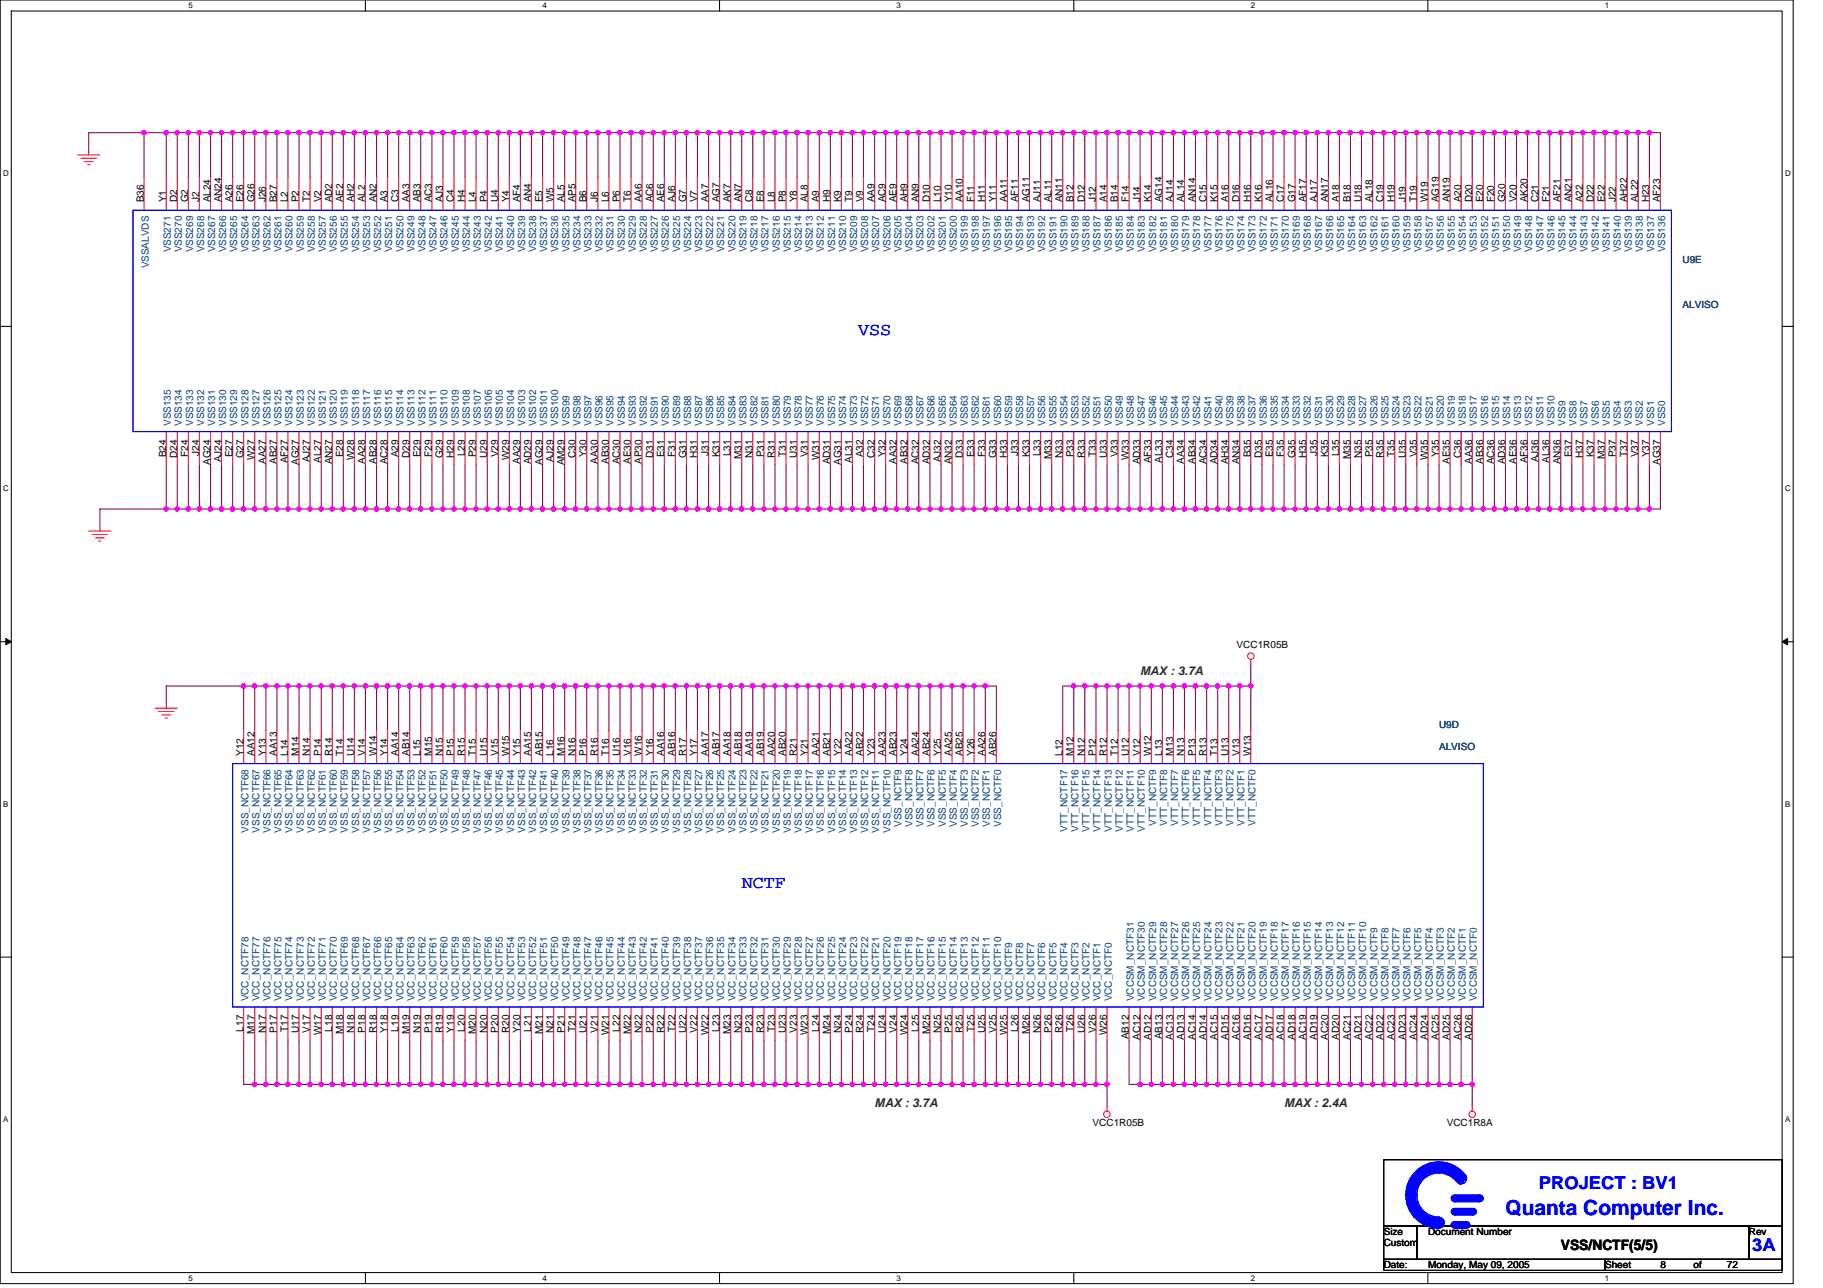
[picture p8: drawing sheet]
<svg xmlns="http://www.w3.org/2000/svg" width="297mm" height="210mm" viewBox="0 0 297 210" stroke-linecap="round" stroke-linejoin="round" font-family="sans-serif">
<defs><g id="words">
<text font-size="3.4" fill="#00f" x="245.3" y="197.9">Quanta Computer Inc.</text>
<g font-size="2.9" fill="#00f">
<text x="139.8" y="54.6">VSS</text>
<text x="120.9" y="144.8">NCTF</text>
<text x="250.7" y="193.8">PROJECT : BV1</text>
<text x="285.5" y="203.9">3A</text>
</g>
<text font-size="2.3" x="254.3" y="203.8">VSS/NCTF(5/5)</text>
<g font-size="2" fill="#008000">
<text x="185.8" y="110">MAX : 3.7A</text>
<text x="142.5" y="180.3">MAX : 3.7A</text>
<text x="209.2" y="180.3">MAX : 2.4A</text>
</g>
<g font-size="1.6">
<text x="23.4" y="33" transform="rotate(-90 23.4 33)">B36</text>
<text x="27.1" y="33" transform="rotate(-90 27.1 33)">Y1</text>
<text x="28.9" y="33" transform="rotate(-90 28.9 33)">D2</text>
<text x="30.7" y="33" transform="rotate(-90 30.7 33)">G2</text>
<text x="32.5" y="33" transform="rotate(-90 32.5 33)">J2</text>
<text x="34.3" y="33" transform="rotate(-90 34.3 33)">AL24</text>
<text x="36.1" y="33" transform="rotate(-90 36.1 33)">AN24</text>
<text x="37.9" y="33" transform="rotate(-90 37.9 33)">A26</text>
<text x="39.7" y="33" transform="rotate(-90 39.7 33)">E26</text>
<text x="41.5" y="33" transform="rotate(-90 41.5 33)">G26</text>
<text x="43.3" y="33" transform="rotate(-90 43.3 33)">J26</text>
<text x="45.1" y="33" transform="rotate(-90 45.1 33)">B27</text>
<text x="46.9" y="33" transform="rotate(-90 46.9 33)">L2</text>
<text x="48.7" y="33" transform="rotate(-90 48.7 33)">P2</text>
<text x="50.5" y="33" transform="rotate(-90 50.5 33)">T2</text>
<text x="52.3" y="33" transform="rotate(-90 52.3 33)">V2</text>
<text x="54.1" y="33" transform="rotate(-90 54.1 33)">AD2</text>
<text x="55.9" y="33" transform="rotate(-90 55.9 33)">AE2</text>
<text x="57.7" y="33" transform="rotate(-90 57.7 33)">AH2</text>
<text x="59.5" y="33" transform="rotate(-90 59.5 33)">AL2</text>
<text x="61.3" y="33" transform="rotate(-90 61.3 33)">AN2</text>
<text x="63.1" y="33" transform="rotate(-90 63.1 33)">A3</text>
<text x="64.9" y="33" transform="rotate(-90 64.9 33)">C3</text>
<text x="66.7" y="33" transform="rotate(-90 66.7 33)">AA3</text>
<text x="68.5" y="33" transform="rotate(-90 68.5 33)">AB3</text>
<text x="70.4" y="33" transform="rotate(-90 70.4 33)">AC3</text>
<text x="72.2" y="33" transform="rotate(-90 72.2 33)">AJ3</text>
<text x="74" y="33" transform="rotate(-90 74 33)">C4</text>
<text x="75.8" y="33" transform="rotate(-90 75.8 33)">H4</text>
<text x="77.6" y="33" transform="rotate(-90 77.6 33)">L4</text>
<text x="79.4" y="33" transform="rotate(-90 79.4 33)">P4</text>
<text x="81.2" y="33" transform="rotate(-90 81.2 33)">U4</text>
<text x="83" y="33" transform="rotate(-90 83 33)">Y4</text>
<text x="84.8" y="33" transform="rotate(-90 84.8 33)">AF4</text>
<text x="86.6" y="33" transform="rotate(-90 86.6 33)">AN4</text>
<text x="88.4" y="33" transform="rotate(-90 88.4 33)">E5</text>
<text x="90.2" y="33" transform="rotate(-90 90.2 33)">W5</text>
<text x="92" y="33" transform="rotate(-90 92 33)">AL5</text>
<text x="93.8" y="33" transform="rotate(-90 93.8 33)">AP5</text>
<text x="95.6" y="33" transform="rotate(-90 95.6 33)">B6</text>
<text x="97.4" y="33" transform="rotate(-90 97.4 33)">J6</text>
<text x="99.2" y="33" transform="rotate(-90 99.2 33)">L6</text>
<text x="101" y="33" transform="rotate(-90 101 33)">P6</text>
<text x="102.8" y="33" transform="rotate(-90 102.8 33)">T6</text>
<text x="104.6" y="33" transform="rotate(-90 104.6 33)">AA6</text>
<text x="106.4" y="33" transform="rotate(-90 106.4 33)">AC6</text>
<text x="108.2" y="33" transform="rotate(-90 108.2 33)">AE6</text>
<text x="110" y="33" transform="rotate(-90 110 33)">AJ6</text>
<text x="111.8" y="33" transform="rotate(-90 111.8 33)">G7</text>
<text x="113.6" y="33" transform="rotate(-90 113.6 33)">V7</text>
<text x="115.4" y="33" transform="rotate(-90 115.4 33)">AA7</text>
<text x="117.2" y="33" transform="rotate(-90 117.2 33)">AG7</text>
<text x="119" y="33" transform="rotate(-90 119 33)">AK7</text>
<text x="120.8" y="33" transform="rotate(-90 120.8 33)">AN7</text>
<text x="122.6" y="33" transform="rotate(-90 122.6 33)">C8</text>
<text x="124.5" y="33" transform="rotate(-90 124.5 33)">E8</text>
<text x="126.3" y="33" transform="rotate(-90 126.3 33)">L8</text>
<text x="128.1" y="33" transform="rotate(-90 128.1 33)">P8</text>
<text x="129.9" y="33" transform="rotate(-90 129.9 33)">Y8</text>
<text x="131.7" y="33" transform="rotate(-90 131.7 33)">AL8</text>
<text x="133.5" y="33" transform="rotate(-90 133.5 33)">A9</text>
<text x="135.3" y="33" transform="rotate(-90 135.3 33)">H9</text>
<text x="137.1" y="33" transform="rotate(-90 137.1 33)">K9</text>
<text x="138.9" y="33" transform="rotate(-90 138.9 33)">T9</text>
<text x="140.7" y="33" transform="rotate(-90 140.7 33)">V9</text>
<text x="142.5" y="33" transform="rotate(-90 142.5 33)">AA9</text>
<text x="144.3" y="33" transform="rotate(-90 144.3 33)">AC9</text>
<text x="146.1" y="33" transform="rotate(-90 146.1 33)">AE9</text>
<text x="147.9" y="33" transform="rotate(-90 147.9 33)">AH9</text>
<text x="149.7" y="33" transform="rotate(-90 149.7 33)">AN9</text>
<text x="151.5" y="33" transform="rotate(-90 151.5 33)">D10</text>
<text x="153.3" y="33" transform="rotate(-90 153.3 33)">L10</text>
<text x="155.1" y="33" transform="rotate(-90 155.1 33)">Y10</text>
<text x="156.9" y="33" transform="rotate(-90 156.9 33)">AA10</text>
<text x="158.7" y="33" transform="rotate(-90 158.7 33)">F11</text>
<text x="160.5" y="33" transform="rotate(-90 160.5 33)">H11</text>
<text x="162.3" y="33" transform="rotate(-90 162.3 33)">Y11</text>
<text x="164.1" y="33" transform="rotate(-90 164.1 33)">AA11</text>
<text x="165.9" y="33" transform="rotate(-90 165.9 33)">AF11</text>
<text x="167.7" y="33" transform="rotate(-90 167.7 33)">AG11</text>
<text x="169.5" y="33" transform="rotate(-90 169.5 33)">AJ11</text>
<text x="171.3" y="33" transform="rotate(-90 171.3 33)">AL11</text>
<text x="173.1" y="33" transform="rotate(-90 173.1 33)">AN11</text>
<text x="174.9" y="33" transform="rotate(-90 174.9 33)">B12</text>
<text x="176.7" y="33" transform="rotate(-90 176.7 33)">D12</text>
<text x="178.6" y="33" transform="rotate(-90 178.6 33)">J12</text>
<text x="180.4" y="33" transform="rotate(-90 180.4 33)">A14</text>
<text x="182.2" y="33" transform="rotate(-90 182.2 33)">B14</text>
<text x="184" y="33" transform="rotate(-90 184 33)">F14</text>
<text x="185.8" y="33" transform="rotate(-90 185.8 33)">J14</text>
<text x="187.6" y="33" transform="rotate(-90 187.6 33)">K14</text>
<text x="189.4" y="33" transform="rotate(-90 189.4 33)">AG14</text>
<text x="191.2" y="33" transform="rotate(-90 191.2 33)">AJ14</text>
<text x="193" y="33" transform="rotate(-90 193 33)">AL14</text>
<text x="194.8" y="33" transform="rotate(-90 194.8 33)">AN14</text>
<text x="196.6" y="33" transform="rotate(-90 196.6 33)">C15</text>
<text x="198.4" y="33" transform="rotate(-90 198.4 33)">K15</text>
<text x="200.2" y="33" transform="rotate(-90 200.2 33)">A16</text>
<text x="202" y="33" transform="rotate(-90 202 33)">D16</text>
<text x="203.8" y="33" transform="rotate(-90 203.8 33)">H16</text>
<text x="205.6" y="33" transform="rotate(-90 205.6 33)">K16</text>
<text x="207.4" y="33" transform="rotate(-90 207.4 33)">AL16</text>
<text x="209.2" y="33" transform="rotate(-90 209.2 33)">C17</text>
<text x="211" y="33" transform="rotate(-90 211 33)">G17</text>
<text x="212.8" y="33" transform="rotate(-90 212.8 33)">AF17</text>
<text x="214.6" y="33" transform="rotate(-90 214.6 33)">AJ17</text>
<text x="216.4" y="33" transform="rotate(-90 216.4 33)">AN17</text>
<text x="218.2" y="33" transform="rotate(-90 218.2 33)">A18</text>
<text x="220" y="33" transform="rotate(-90 220 33)">B18</text>
<text x="221.8" y="33" transform="rotate(-90 221.8 33)">U18</text>
<text x="223.6" y="33" transform="rotate(-90 223.6 33)">AL18</text>
<text x="225.4" y="33" transform="rotate(-90 225.4 33)">C19</text>
<text x="227.2" y="33" transform="rotate(-90 227.2 33)">H19</text>
<text x="229" y="33" transform="rotate(-90 229 33)">J19</text>
<text x="230.8" y="33" transform="rotate(-90 230.8 33)">T19</text>
<text x="232.7" y="33" transform="rotate(-90 232.7 33)">W19</text>
<text x="234.5" y="33" transform="rotate(-90 234.5 33)">AG19</text>
<text x="236.3" y="33" transform="rotate(-90 236.3 33)">AN19</text>
<text x="238.1" y="33" transform="rotate(-90 238.1 33)">A20</text>
<text x="239.9" y="33" transform="rotate(-90 239.9 33)">D20</text>
<text x="241.7" y="33" transform="rotate(-90 241.7 33)">E20</text>
<text x="243.5" y="33" transform="rotate(-90 243.5 33)">F20</text>
<text x="245.3" y="33" transform="rotate(-90 245.3 33)">G20</text>
<text x="247.1" y="33" transform="rotate(-90 247.1 33)">V20</text>
<text x="248.9" y="33" transform="rotate(-90 248.9 33)">AK20</text>
<text x="250.7" y="33" transform="rotate(-90 250.7 33)">C21</text>
<text x="252.5" y="33" transform="rotate(-90 252.5 33)">F21</text>
<text x="254.3" y="33" transform="rotate(-90 254.3 33)">AF21</text>
<text x="256.1" y="33" transform="rotate(-90 256.1 33)">AN21</text>
<text x="257.9" y="33" transform="rotate(-90 257.9 33)">A22</text>
<text x="259.7" y="33" transform="rotate(-90 259.7 33)">D22</text>
<text x="261.5" y="33" transform="rotate(-90 261.5 33)">E22</text>
<text x="263.3" y="33" transform="rotate(-90 263.3 33)">J22</text>
<text x="265.1" y="33" transform="rotate(-90 265.1 33)">AH22</text>
<text x="266.9" y="33" transform="rotate(-90 266.9 33)">AL22</text>
<text x="268.7" y="33" transform="rotate(-90 268.7 33)">H23</text>
<text x="270.5" y="33" transform="rotate(-90 270.5 33)">AF23</text>
<text x="27.1" y="74.5" transform="rotate(-90 27.1 74.5)">B24</text>
<text x="28.9" y="74.6" transform="rotate(-90 28.9 74.6)">D24</text>
<text x="30.7" y="74.4" transform="rotate(-90 30.7 74.4)">F24</text>
<text x="32.5" y="74.3" transform="rotate(-90 32.5 74.3)">J24</text>
<text x="34.3" y="75.8" transform="rotate(-90 34.3 75.8)">AG24</text>
<text x="36.1" y="75.3" transform="rotate(-90 36.1 75.3)">AJ24</text>
<text x="37.9" y="74.5" transform="rotate(-90 37.9 74.5)">E27</text>
<text x="39.7" y="74.7" transform="rotate(-90 39.7 74.7)">G27</text>
<text x="41.5" y="75" transform="rotate(-90 41.5 75)">W27</text>
<text x="43.3" y="75.6" transform="rotate(-90 43.3 75.6)">AA27</text>
<text x="45.1" y="75.6" transform="rotate(-90 45.1 75.6)">AB27</text>
<text x="46.9" y="75.5" transform="rotate(-90 46.9 75.5)">AF27</text>
<text x="48.7" y="75.8" transform="rotate(-90 48.7 75.8)">AG27</text>
<text x="50.5" y="75.3" transform="rotate(-90 50.5 75.3)">AJ27</text>
<text x="52.3" y="75.4" transform="rotate(-90 52.3 75.4)">AL27</text>
<text x="54.1" y="75.7" transform="rotate(-90 54.1 75.7)">AN27</text>
<text x="55.9" y="74.5" transform="rotate(-90 55.9 74.5)">E28</text>
<text x="57.7" y="75" transform="rotate(-90 57.7 75)">W28</text>
<text x="59.5" y="75.6" transform="rotate(-90 59.5 75.6)">AA28</text>
<text x="61.3" y="75.6" transform="rotate(-90 61.3 75.6)">AB28</text>
<text x="63.1" y="75.7" transform="rotate(-90 63.1 75.7)">AC28</text>
<text x="64.9" y="74.5" transform="rotate(-90 64.9 74.5)">A29</text>
<text x="66.7" y="74.6" transform="rotate(-90 66.7 74.6)">D29</text>
<text x="68.5" y="74.5" transform="rotate(-90 68.5 74.5)">E29</text>
<text x="70.4" y="74.4" transform="rotate(-90 70.4 74.4)">F29</text>
<text x="72.2" y="74.7" transform="rotate(-90 72.2 74.7)">G29</text>
<text x="74" y="74.6" transform="rotate(-90 74 74.6)">H29</text>
<text x="75.8" y="74.3" transform="rotate(-90 75.8 74.3)">L29</text>
<text x="77.6" y="74.5" transform="rotate(-90 77.6 74.5)">P29</text>
<text x="79.4" y="74.6" transform="rotate(-90 79.4 74.6)">U29</text>
<text x="81.2" y="74.5" transform="rotate(-90 81.2 74.5)">V29</text>
<text x="83" y="75" transform="rotate(-90 83 75)">W29</text>
<text x="84.8" y="75.6" transform="rotate(-90 84.8 75.6)">AA29</text>
<text x="86.6" y="75.7" transform="rotate(-90 86.6 75.7)">AD29</text>
<text x="88.4" y="75.8" transform="rotate(-90 88.4 75.8)">AG29</text>
<text x="90.2" y="75.3" transform="rotate(-90 90.2 75.3)">AJ29</text>
<text x="92" y="75.9" transform="rotate(-90 92 75.9)">AM29</text>
<text x="93.8" y="74.6" transform="rotate(-90 93.8 74.6)">C30</text>
<text x="95.6" y="74.5" transform="rotate(-90 95.6 74.5)">Y30</text>
<text x="97.4" y="75.6" transform="rotate(-90 97.4 75.6)">AA30</text>
<text x="99.2" y="75.6" transform="rotate(-90 99.2 75.6)">AB30</text>
<text x="101" y="75.7" transform="rotate(-90 101 75.7)">AC30</text>
<text x="102.8" y="75.6" transform="rotate(-90 102.8 75.6)">AE30</text>
<text x="104.6" y="75.6" transform="rotate(-90 104.6 75.6)">AP30</text>
<text x="106.4" y="74.6" transform="rotate(-90 106.4 74.6)">D31</text>
<text x="108.2" y="74.5" transform="rotate(-90 108.2 74.5)">E31</text>
<text x="110" y="74.4" transform="rotate(-90 110 74.4)">F31</text>
<text x="111.8" y="74.7" transform="rotate(-90 111.8 74.7)">G31</text>
<text x="113.6" y="74.6" transform="rotate(-90 113.6 74.6)">H31</text>
<text x="115.4" y="74.3" transform="rotate(-90 115.4 74.3)">J31</text>
<text x="117.2" y="74.5" transform="rotate(-90 117.2 74.5)">K31</text>
<text x="119" y="74.3" transform="rotate(-90 119 74.3)">L31</text>
<text x="120.8" y="74.8" transform="rotate(-90 120.8 74.8)">M31</text>
<text x="122.6" y="74.6" transform="rotate(-90 122.6 74.6)">N31</text>
<text x="124.5" y="74.5" transform="rotate(-90 124.5 74.5)">P31</text>
<text x="126.3" y="74.6" transform="rotate(-90 126.3 74.6)">R31</text>
<text x="128.1" y="74.4" transform="rotate(-90 128.1 74.4)">T31</text>
<text x="129.9" y="74.6" transform="rotate(-90 129.9 74.6)">U31</text>
<text x="131.7" y="74.5" transform="rotate(-90 131.7 74.5)">V31</text>
<text x="133.5" y="75" transform="rotate(-90 133.5 75)">W31</text>
<text x="135.3" y="75.7" transform="rotate(-90 135.3 75.7)">AD31</text>
<text x="137.1" y="75.8" transform="rotate(-90 137.1 75.8)">AG31</text>
<text x="138.9" y="75.4" transform="rotate(-90 138.9 75.4)">AL31</text>
<text x="140.7" y="74.5" transform="rotate(-90 140.7 74.5)">A32</text>
<text x="142.5" y="74.6" transform="rotate(-90 142.5 74.6)">C32</text>
<text x="144.3" y="74.5" transform="rotate(-90 144.3 74.5)">Y32</text>
<text x="146.1" y="75.6" transform="rotate(-90 146.1 75.6)">AA32</text>
<text x="147.9" y="75.6" transform="rotate(-90 147.9 75.6)">AB32</text>
<text x="149.7" y="75.7" transform="rotate(-90 149.7 75.7)">AC32</text>
<text x="151.5" y="75.7" transform="rotate(-90 151.5 75.7)">AD32</text>
<text x="153.3" y="75.3" transform="rotate(-90 153.3 75.3)">AJ32</text>
<text x="155.1" y="75.7" transform="rotate(-90 155.1 75.7)">AN32</text>
<text x="156.9" y="74.6" transform="rotate(-90 156.9 74.6)">D33</text>
<text x="158.7" y="74.5" transform="rotate(-90 158.7 74.5)">E33</text>
<text x="160.5" y="74.4" transform="rotate(-90 160.5 74.4)">F33</text>
<text x="162.3" y="74.7" transform="rotate(-90 162.3 74.7)">G33</text>
<text x="164.1" y="74.6" transform="rotate(-90 164.1 74.6)">H33</text>
<text x="165.9" y="74.3" transform="rotate(-90 165.9 74.3)">J33</text>
<text x="167.7" y="74.5" transform="rotate(-90 167.7 74.5)">K33</text>
<text x="169.5" y="74.3" transform="rotate(-90 169.5 74.3)">L33</text>
<text x="171.3" y="74.8" transform="rotate(-90 171.3 74.8)">M33</text>
<text x="173.1" y="74.6" transform="rotate(-90 173.1 74.6)">N33</text>
<text x="174.9" y="74.5" transform="rotate(-90 174.9 74.5)">P33</text>
<text x="176.7" y="74.6" transform="rotate(-90 176.7 74.6)">R33</text>
<text x="178.6" y="74.4" transform="rotate(-90 178.6 74.4)">T33</text>
<text x="180.4" y="74.6" transform="rotate(-90 180.4 74.6)">U33</text>
<text x="182.2" y="74.5" transform="rotate(-90 182.2 74.5)">V33</text>
<text x="184" y="75" transform="rotate(-90 184 75)">W33</text>
<text x="185.8" y="75.7" transform="rotate(-90 185.8 75.7)">AD33</text>
<text x="187.6" y="75.5" transform="rotate(-90 187.6 75.5)">AF33</text>
<text x="189.4" y="75.4" transform="rotate(-90 189.4 75.4)">AL33</text>
<text x="191.2" y="74.6" transform="rotate(-90 191.2 74.6)">C34</text>
<text x="193" y="75.6" transform="rotate(-90 193 75.6)">AA34</text>
<text x="194.8" y="75.6" transform="rotate(-90 194.8 75.6)">AB34</text>
<text x="196.6" y="75.7" transform="rotate(-90 196.6 75.7)">AC34</text>
<text x="198.4" y="75.7" transform="rotate(-90 198.4 75.7)">AD34</text>
<text x="200.2" y="75.7" transform="rotate(-90 200.2 75.7)">AH34</text>
<text x="202" y="75.7" transform="rotate(-90 202 75.7)">AN34</text>
<text x="203.8" y="74.5" transform="rotate(-90 203.8 74.5)">B35</text>
<text x="205.6" y="74.6" transform="rotate(-90 205.6 74.6)">D35</text>
<text x="207.4" y="74.5" transform="rotate(-90 207.4 74.5)">E35</text>
<text x="209.2" y="74.4" transform="rotate(-90 209.2 74.4)">F35</text>
<text x="211" y="74.7" transform="rotate(-90 211 74.7)">G35</text>
<text x="212.8" y="74.6" transform="rotate(-90 212.8 74.6)">H35</text>
<text x="214.6" y="74.3" transform="rotate(-90 214.6 74.3)">J35</text>
<text x="216.4" y="74.5" transform="rotate(-90 216.4 74.5)">K35</text>
<text x="218.2" y="74.3" transform="rotate(-90 218.2 74.3)">L35</text>
<text x="220" y="74.8" transform="rotate(-90 220 74.8)">M35</text>
<text x="221.8" y="74.6" transform="rotate(-90 221.8 74.6)">N35</text>
<text x="223.6" y="74.5" transform="rotate(-90 223.6 74.5)">P35</text>
<text x="225.4" y="74.6" transform="rotate(-90 225.4 74.6)">R35</text>
<text x="227.2" y="74.4" transform="rotate(-90 227.2 74.4)">T35</text>
<text x="229" y="74.6" transform="rotate(-90 229 74.6)">U35</text>
<text x="230.8" y="74.5" transform="rotate(-90 230.8 74.5)">V35</text>
<text x="232.7" y="75" transform="rotate(-90 232.7 75)">W35</text>
<text x="234.5" y="74.5" transform="rotate(-90 234.5 74.5)">Y35</text>
<text x="236.3" y="75.6" transform="rotate(-90 236.3 75.6)">AE35</text>
<text x="238.1" y="74.6" transform="rotate(-90 238.1 74.6)">C36</text>
<text x="239.9" y="75.6" transform="rotate(-90 239.9 75.6)">AA36</text>
<text x="241.7" y="75.6" transform="rotate(-90 241.7 75.6)">AB36</text>
<text x="243.5" y="75.7" transform="rotate(-90 243.5 75.7)">AC36</text>
<text x="245.3" y="75.7" transform="rotate(-90 245.3 75.7)">AD36</text>
<text x="247.1" y="75.6" transform="rotate(-90 247.1 75.6)">AE36</text>
<text x="248.9" y="75.5" transform="rotate(-90 248.9 75.5)">AF36</text>
<text x="250.7" y="75.3" transform="rotate(-90 250.7 75.3)">AJ36</text>
<text x="252.5" y="75.4" transform="rotate(-90 252.5 75.4)">AL36</text>
<text x="254.3" y="75.7" transform="rotate(-90 254.3 75.7)">AN36</text>
<text x="256.1" y="74.5" transform="rotate(-90 256.1 74.5)">E37</text>
<text x="257.9" y="74.6" transform="rotate(-90 257.9 74.6)">H37</text>
<text x="259.7" y="74.5" transform="rotate(-90 259.7 74.5)">K37</text>
<text x="261.5" y="74.8" transform="rotate(-90 261.5 74.8)">M37</text>
<text x="263.3" y="74.5" transform="rotate(-90 263.3 74.5)">P37</text>
<text x="265.1" y="74.4" transform="rotate(-90 265.1 74.4)">T37</text>
<text x="266.9" y="74.5" transform="rotate(-90 266.9 74.5)">V37</text>
<text x="268.7" y="74.5" transform="rotate(-90 268.7 74.5)">Y37</text>
<text x="270.5" y="75.8" transform="rotate(-90 270.5 75.8)">AG37</text>
<text x="201.5" y="105.7">VCC1R05B</text>
<text x="39.7" y="123.2" transform="rotate(-90 39.7 123.2)">Y12</text>
<text x="41.5" y="123.2" transform="rotate(-90 41.5 123.2)">AA12</text>
<text x="43.3" y="123.2" transform="rotate(-90 43.3 123.2)">Y13</text>
<text x="45.1" y="123.2" transform="rotate(-90 45.1 123.2)">AA13</text>
<text x="46.9" y="123.2" transform="rotate(-90 46.9 123.2)">L14</text>
<text x="48.7" y="123.2" transform="rotate(-90 48.7 123.2)">M14</text>
<text x="50.5" y="123.2" transform="rotate(-90 50.5 123.2)">N14</text>
<text x="52.3" y="123.2" transform="rotate(-90 52.3 123.2)">P14</text>
<text x="54.1" y="123.2" transform="rotate(-90 54.1 123.2)">R14</text>
<text x="55.9" y="123.2" transform="rotate(-90 55.9 123.2)">T14</text>
<text x="57.7" y="123.2" transform="rotate(-90 57.7 123.2)">U14</text>
<text x="59.5" y="123.2" transform="rotate(-90 59.5 123.2)">V14</text>
<text x="61.3" y="123.2" transform="rotate(-90 61.3 123.2)">W14</text>
<text x="63.1" y="123.2" transform="rotate(-90 63.1 123.2)">Y14</text>
<text x="64.9" y="123.2" transform="rotate(-90 64.9 123.2)">AA14</text>
<text x="66.7" y="123.2" transform="rotate(-90 66.7 123.2)">AB14</text>
<text x="68.5" y="123.2" transform="rotate(-90 68.5 123.2)">L15</text>
<text x="70.4" y="123.2" transform="rotate(-90 70.4 123.2)">M15</text>
<text x="72.2" y="123.2" transform="rotate(-90 72.2 123.2)">N15</text>
<text x="74" y="123.2" transform="rotate(-90 74 123.2)">P15</text>
<text x="75.8" y="123.2" transform="rotate(-90 75.8 123.2)">R15</text>
<text x="77.6" y="123.2" transform="rotate(-90 77.6 123.2)">T15</text>
<text x="79.4" y="123.2" transform="rotate(-90 79.4 123.2)">U15</text>
<text x="81.2" y="123.2" transform="rotate(-90 81.2 123.2)">V15</text>
<text x="83" y="123.2" transform="rotate(-90 83 123.2)">W15</text>
<text x="84.8" y="123.2" transform="rotate(-90 84.8 123.2)">Y15</text>
<text x="86.6" y="123.2" transform="rotate(-90 86.6 123.2)">AA15</text>
<text x="88.4" y="123.2" transform="rotate(-90 88.4 123.2)">AB15</text>
<text x="90.2" y="123.2" transform="rotate(-90 90.2 123.2)">L16</text>
<text x="92" y="123.2" transform="rotate(-90 92 123.2)">M16</text>
<text x="93.8" y="123.2" transform="rotate(-90 93.8 123.2)">N16</text>
<text x="95.6" y="123.2" transform="rotate(-90 95.6 123.2)">P16</text>
<text x="97.4" y="123.2" transform="rotate(-90 97.4 123.2)">R16</text>
<text x="99.2" y="123.2" transform="rotate(-90 99.2 123.2)">T16</text>
<text x="101" y="123.2" transform="rotate(-90 101 123.2)">U16</text>
<text x="102.8" y="123.2" transform="rotate(-90 102.8 123.2)">V16</text>
<text x="104.6" y="123.2" transform="rotate(-90 104.6 123.2)">W16</text>
<text x="106.4" y="123.2" transform="rotate(-90 106.4 123.2)">Y16</text>
<text x="108.2" y="123.2" transform="rotate(-90 108.2 123.2)">AA16</text>
<text x="110" y="123.2" transform="rotate(-90 110 123.2)">AB16</text>
<text x="111.8" y="123.2" transform="rotate(-90 111.8 123.2)">R17</text>
<text x="113.6" y="123.2" transform="rotate(-90 113.6 123.2)">Y17</text>
<text x="115.4" y="123.2" transform="rotate(-90 115.4 123.2)">AA17</text>
<text x="117.2" y="123.2" transform="rotate(-90 117.2 123.2)">AB17</text>
<text x="119" y="123.2" transform="rotate(-90 119 123.2)">AA18</text>
<text x="120.8" y="123.2" transform="rotate(-90 120.8 123.2)">AB18</text>
<text x="122.6" y="123.2" transform="rotate(-90 122.6 123.2)">AA19</text>
<text x="124.5" y="123.2" transform="rotate(-90 124.5 123.2)">AB19</text>
<text x="126.3" y="123.2" transform="rotate(-90 126.3 123.2)">AA20</text>
<text x="128.1" y="123.2" transform="rotate(-90 128.1 123.2)">AB20</text>
<text x="129.9" y="123.2" transform="rotate(-90 129.9 123.2)">R21</text>
<text x="131.7" y="123.2" transform="rotate(-90 131.7 123.2)">Y21</text>
<text x="133.5" y="123.2" transform="rotate(-90 133.5 123.2)">AA21</text>
<text x="135.3" y="123.2" transform="rotate(-90 135.3 123.2)">AB21</text>
<text x="137.1" y="123.2" transform="rotate(-90 137.1 123.2)">Y22</text>
<text x="138.9" y="123.2" transform="rotate(-90 138.9 123.2)">AA22</text>
<text x="140.7" y="123.2" transform="rotate(-90 140.7 123.2)">AB22</text>
<text x="142.5" y="123.2" transform="rotate(-90 142.5 123.2)">Y23</text>
<text x="144.3" y="123.2" transform="rotate(-90 144.3 123.2)">AA23</text>
<text x="146.1" y="123.2" transform="rotate(-90 146.1 123.2)">AB23</text>
<text x="147.9" y="123.2" transform="rotate(-90 147.9 123.2)">Y24</text>
<text x="149.7" y="123.2" transform="rotate(-90 149.7 123.2)">AA24</text>
<text x="151.5" y="123.2" transform="rotate(-90 151.5 123.2)">AB24</text>
<text x="153.3" y="123.2" transform="rotate(-90 153.3 123.2)">Y25</text>
<text x="155.1" y="123.2" transform="rotate(-90 155.1 123.2)">AA25</text>
<text x="156.9" y="123.2" transform="rotate(-90 156.9 123.2)">AB25</text>
<text x="158.7" y="123.2" transform="rotate(-90 158.7 123.2)">Y26</text>
<text x="160.5" y="123.2" transform="rotate(-90 160.5 123.2)">AA26</text>
<text x="162.3" y="123.2" transform="rotate(-90 162.3 123.2)">AB26</text>
<text x="173.1" y="123.2" transform="rotate(-90 173.1 123.2)">L12</text>
<text x="174.9" y="123.2" transform="rotate(-90 174.9 123.2)">M12</text>
<text x="176.7" y="123.2" transform="rotate(-90 176.7 123.2)">N12</text>
<text x="178.6" y="123.2" transform="rotate(-90 178.6 123.2)">P12</text>
<text x="180.4" y="123.2" transform="rotate(-90 180.4 123.2)">R12</text>
<text x="182.2" y="123.2" transform="rotate(-90 182.2 123.2)">T12</text>
<text x="184" y="123.2" transform="rotate(-90 184 123.2)">U12</text>
<text x="185.8" y="123.2" transform="rotate(-90 185.8 123.2)">V12</text>
<text x="187.6" y="123.2" transform="rotate(-90 187.6 123.2)">W12</text>
<text x="189.4" y="123.2" transform="rotate(-90 189.4 123.2)">L13</text>
<text x="191.2" y="123.2" transform="rotate(-90 191.2 123.2)">M13</text>
<text x="193" y="123.2" transform="rotate(-90 193 123.2)">N13</text>
<text x="194.8" y="123.2" transform="rotate(-90 194.8 123.2)">P13</text>
<text x="196.6" y="123.2" transform="rotate(-90 196.6 123.2)">R13</text>
<text x="198.4" y="123.2" transform="rotate(-90 198.4 123.2)">T13</text>
<text x="200.2" y="123.2" transform="rotate(-90 200.2 123.2)">U13</text>
<text x="202" y="123.2" transform="rotate(-90 202 123.2)">V13</text>
<text x="203.8" y="123.2" transform="rotate(-90 203.8 123.2)">W13</text>
<text x="39.7" y="168.1" transform="rotate(-90 39.7 168.1)">L17</text>
<text x="41.5" y="168.6" transform="rotate(-90 41.5 168.6)">M17</text>
<text x="43.3" y="168.4" transform="rotate(-90 43.3 168.4)">N17</text>
<text x="45.1" y="168.3" transform="rotate(-90 45.1 168.3)">P17</text>
<text x="46.9" y="168.2" transform="rotate(-90 46.9 168.2)">T17</text>
<text x="48.7" y="168.4" transform="rotate(-90 48.7 168.4)">U17</text>
<text x="50.5" y="168.3" transform="rotate(-90 50.5 168.3)">V17</text>
<text x="52.3" y="168.7" transform="rotate(-90 52.3 168.7)">W17</text>
<text x="54.1" y="168.1" transform="rotate(-90 54.1 168.1)">L18</text>
<text x="55.9" y="168.6" transform="rotate(-90 55.9 168.6)">M18</text>
<text x="57.7" y="168.4" transform="rotate(-90 57.7 168.4)">N18</text>
<text x="59.5" y="168.3" transform="rotate(-90 59.5 168.3)">P18</text>
<text x="61.3" y="168.4" transform="rotate(-90 61.3 168.4)">R18</text>
<text x="63.1" y="168.3" transform="rotate(-90 63.1 168.3)">Y18</text>
<text x="64.9" y="168.1" transform="rotate(-90 64.9 168.1)">L19</text>
<text x="66.7" y="168.6" transform="rotate(-90 66.7 168.6)">M19</text>
<text x="68.5" y="168.4" transform="rotate(-90 68.5 168.4)">N19</text>
<text x="70.4" y="168.3" transform="rotate(-90 70.4 168.3)">P19</text>
<text x="72.2" y="168.4" transform="rotate(-90 72.2 168.4)">R19</text>
<text x="74" y="168.3" transform="rotate(-90 74 168.3)">Y19</text>
<text x="75.8" y="168.1" transform="rotate(-90 75.8 168.1)">L20</text>
<text x="77.6" y="168.6" transform="rotate(-90 77.6 168.6)">M20</text>
<text x="79.4" y="168.4" transform="rotate(-90 79.4 168.4)">N20</text>
<text x="81.2" y="168.3" transform="rotate(-90 81.2 168.3)">P20</text>
<text x="83" y="168.4" transform="rotate(-90 83 168.4)">R20</text>
<text x="84.8" y="168.3" transform="rotate(-90 84.8 168.3)">Y20</text>
<text x="86.6" y="168.1" transform="rotate(-90 86.6 168.1)">L21</text>
<text x="88.4" y="168.6" transform="rotate(-90 88.4 168.6)">M21</text>
<text x="90.2" y="168.4" transform="rotate(-90 90.2 168.4)">N21</text>
<text x="92" y="168.3" transform="rotate(-90 92 168.3)">P21</text>
<text x="93.8" y="168.2" transform="rotate(-90 93.8 168.2)">T21</text>
<text x="95.6" y="168.4" transform="rotate(-90 95.6 168.4)">U21</text>
<text x="97.4" y="168.3" transform="rotate(-90 97.4 168.3)">V21</text>
<text x="99.2" y="168.7" transform="rotate(-90 99.2 168.7)">W21</text>
<text x="101" y="168.1" transform="rotate(-90 101 168.1)">L22</text>
<text x="102.8" y="168.6" transform="rotate(-90 102.8 168.6)">M22</text>
<text x="104.6" y="168.4" transform="rotate(-90 104.6 168.4)">N22</text>
<text x="106.4" y="168.3" transform="rotate(-90 106.4 168.3)">P22</text>
<text x="108.2" y="168.4" transform="rotate(-90 108.2 168.4)">R22</text>
<text x="110" y="168.2" transform="rotate(-90 110 168.2)">T22</text>
<text x="111.8" y="168.4" transform="rotate(-90 111.8 168.4)">U22</text>
<text x="113.6" y="168.3" transform="rotate(-90 113.6 168.3)">V22</text>
<text x="115.4" y="168.7" transform="rotate(-90 115.4 168.7)">W22</text>
<text x="117.2" y="168.1" transform="rotate(-90 117.2 168.1)">L23</text>
<text x="119" y="168.6" transform="rotate(-90 119 168.6)">M23</text>
<text x="120.8" y="168.4" transform="rotate(-90 120.8 168.4)">N23</text>
<text x="122.6" y="168.3" transform="rotate(-90 122.6 168.3)">P23</text>
<text x="124.5" y="168.4" transform="rotate(-90 124.5 168.4)">R23</text>
<text x="126.3" y="168.2" transform="rotate(-90 126.3 168.2)">T23</text>
<text x="128.1" y="168.4" transform="rotate(-90 128.1 168.4)">U23</text>
<text x="129.9" y="168.3" transform="rotate(-90 129.9 168.3)">V23</text>
<text x="131.7" y="168.7" transform="rotate(-90 131.7 168.7)">W23</text>
<text x="133.5" y="168.1" transform="rotate(-90 133.5 168.1)">L24</text>
<text x="135.3" y="168.6" transform="rotate(-90 135.3 168.6)">M24</text>
<text x="137.1" y="168.4" transform="rotate(-90 137.1 168.4)">N24</text>
<text x="138.9" y="168.3" transform="rotate(-90 138.9 168.3)">P24</text>
<text x="140.7" y="168.4" transform="rotate(-90 140.7 168.4)">R24</text>
<text x="142.5" y="168.2" transform="rotate(-90 142.5 168.2)">T24</text>
<text x="144.3" y="168.4" transform="rotate(-90 144.3 168.4)">U24</text>
<text x="146.1" y="168.3" transform="rotate(-90 146.1 168.3)">V24</text>
<text x="147.9" y="168.7" transform="rotate(-90 147.9 168.7)">W24</text>
<text x="149.7" y="168.1" transform="rotate(-90 149.7 168.1)">L25</text>
<text x="151.5" y="168.6" transform="rotate(-90 151.5 168.6)">M25</text>
<text x="153.3" y="168.4" transform="rotate(-90 153.3 168.4)">N25</text>
<text x="155.1" y="168.3" transform="rotate(-90 155.1 168.3)">P25</text>
<text x="156.9" y="168.4" transform="rotate(-90 156.9 168.4)">R25</text>
<text x="158.7" y="168.2" transform="rotate(-90 158.7 168.2)">T25</text>
<text x="160.5" y="168.4" transform="rotate(-90 160.5 168.4)">U25</text>
<text x="162.3" y="168.3" transform="rotate(-90 162.3 168.3)">V25</text>
<text x="164.1" y="168.7" transform="rotate(-90 164.1 168.7)">W25</text>
<text x="165.9" y="168.1" transform="rotate(-90 165.9 168.1)">L26</text>
<text x="167.7" y="168.6" transform="rotate(-90 167.7 168.6)">M26</text>
<text x="169.5" y="168.4" transform="rotate(-90 169.5 168.4)">N26</text>
<text x="171.3" y="168.3" transform="rotate(-90 171.3 168.3)">P26</text>
<text x="173.1" y="168.4" transform="rotate(-90 173.1 168.4)">R26</text>
<text x="174.9" y="168.2" transform="rotate(-90 174.9 168.2)">T26</text>
<text x="176.7" y="168.4" transform="rotate(-90 176.7 168.4)">U26</text>
<text x="178.6" y="168.3" transform="rotate(-90 178.6 168.3)">V26</text>
<text x="180.4" y="168.7" transform="rotate(-90 180.4 168.7)">W26</text>
<text x="184" y="169.4" transform="rotate(-90 184 169.4)">AB12</text>
<text x="185.8" y="169.5" transform="rotate(-90 185.8 169.5)">AC12</text>
<text x="187.6" y="169.5" transform="rotate(-90 187.6 169.5)">AD12</text>
<text x="189.4" y="169.4" transform="rotate(-90 189.4 169.4)">AB13</text>
<text x="191.2" y="169.5" transform="rotate(-90 191.2 169.5)">AC13</text>
<text x="193" y="169.5" transform="rotate(-90 193 169.5)">AD13</text>
<text x="194.8" y="169.5" transform="rotate(-90 194.8 169.5)">AC14</text>
<text x="196.6" y="169.5" transform="rotate(-90 196.6 169.5)">AD14</text>
<text x="198.4" y="169.5" transform="rotate(-90 198.4 169.5)">AC15</text>
<text x="200.2" y="169.5" transform="rotate(-90 200.2 169.5)">AD15</text>
<text x="202" y="169.5" transform="rotate(-90 202 169.5)">AC16</text>
<text x="203.8" y="169.5" transform="rotate(-90 203.8 169.5)">AD16</text>
<text x="205.6" y="169.5" transform="rotate(-90 205.6 169.5)">AC17</text>
<text x="207.4" y="169.5" transform="rotate(-90 207.4 169.5)">AD17</text>
<text x="209.2" y="169.5" transform="rotate(-90 209.2 169.5)">AC18</text>
<text x="211" y="169.5" transform="rotate(-90 211 169.5)">AD18</text>
<text x="212.8" y="169.5" transform="rotate(-90 212.8 169.5)">AC19</text>
<text x="214.6" y="169.5" transform="rotate(-90 214.6 169.5)">AD19</text>
<text x="216.4" y="169.5" transform="rotate(-90 216.4 169.5)">AC20</text>
<text x="218.2" y="169.5" transform="rotate(-90 218.2 169.5)">AD20</text>
<text x="220" y="169.5" transform="rotate(-90 220 169.5)">AC21</text>
<text x="221.8" y="169.5" transform="rotate(-90 221.8 169.5)">AD21</text>
<text x="223.6" y="169.5" transform="rotate(-90 223.6 169.5)">AC22</text>
<text x="225.4" y="169.5" transform="rotate(-90 225.4 169.5)">AD22</text>
<text x="227.2" y="169.5" transform="rotate(-90 227.2 169.5)">AC23</text>
<text x="229" y="169.5" transform="rotate(-90 229 169.5)">AD23</text>
<text x="230.8" y="169.5" transform="rotate(-90 230.8 169.5)">AC24</text>
<text x="232.7" y="169.5" transform="rotate(-90 232.7 169.5)">AD24</text>
<text x="234.5" y="169.5" transform="rotate(-90 234.5 169.5)">AC25</text>
<text x="236.3" y="169.5" transform="rotate(-90 236.3 169.5)">AD25</text>
<text x="238.1" y="169.5" transform="rotate(-90 238.1 169.5)">AC26</text>
<text x="239.9" y="169.5" transform="rotate(-90 239.9 169.5)">AD26</text>
<text x="178" y="183.6">VCC1R05B</text>
<text x="235.7" y="183.6">VCC1R8A</text>
<text x="225.5" y="203.1">Custom</text>
<text x="225.5" y="201.3">Size</text>
<text x="232.7" y="201.3">Document Number</text>
<text x="285" y="201.3">Rev</text>
<text x="225.5" y="206.7">Date:</text>
<text x="232.7" y="206.7">Monday, May 09, 2005</text>
<text x="261.5" y="206.7">Sheet</text>
<text x="270.5" y="206.7">8</text>
<text x="275.9" y="206.7">of</text>
<text x="281.4" y="206.7">72</text>
</g>
<g font-size="1.6" fill="#004080">
<text x="27.9" y="41.1" transform="rotate(-90 27.9 41.1)">VSS271</text>
<text x="29.7" y="41.1" transform="rotate(-90 29.7 41.1)">VSS270</text>
<text x="31.5" y="41.1" transform="rotate(-90 31.5 41.1)">VSS269</text>
<text x="33.2" y="41.1" transform="rotate(-90 33.2 41.1)">VSS268</text>
<text x="35.1" y="41.1" transform="rotate(-90 35.1 41.1)">VSS267</text>
<text x="36.9" y="41.1" transform="rotate(-90 36.9 41.1)">VSS266</text>
<text x="38.7" y="41.1" transform="rotate(-90 38.7 41.1)">VSS265</text>
<text x="40.5" y="41.1" transform="rotate(-90 40.5 41.1)">VSS264</text>
<text x="42.3" y="41.1" transform="rotate(-90 42.3 41.1)">VSS263</text>
<text x="44.1" y="41.1" transform="rotate(-90 44.1 41.1)">VSS262</text>
<text x="45.9" y="41.1" transform="rotate(-90 45.9 41.1)">VSS261</text>
<text x="47.7" y="41.1" transform="rotate(-90 47.7 41.1)">VSS260</text>
<text x="49.5" y="41.1" transform="rotate(-90 49.5 41.1)">VSS259</text>
<text x="51.3" y="41.1" transform="rotate(-90 51.3 41.1)">VSS258</text>
<text x="53.1" y="41.1" transform="rotate(-90 53.1 41.1)">VSS257</text>
<text x="54.9" y="41.1" transform="rotate(-90 54.9 41.1)">VSS256</text>
<text x="56.7" y="41.1" transform="rotate(-90 56.7 41.1)">VSS255</text>
<text x="58.5" y="41.1" transform="rotate(-90 58.5 41.1)">VSS254</text>
<text x="60.3" y="41.1" transform="rotate(-90 60.3 41.1)">VSS253</text>
<text x="62.1" y="41.1" transform="rotate(-90 62.1 41.1)">VSS252</text>
<text x="63.9" y="41.1" transform="rotate(-90 63.9 41.1)">VSS251</text>
<text x="65.7" y="41.1" transform="rotate(-90 65.7 41.1)">VSS250</text>
<text x="67.5" y="41.1" transform="rotate(-90 67.5 41.1)">VSS249</text>
<text x="69.3" y="41.1" transform="rotate(-90 69.3 41.1)">VSS248</text>
<text x="71.1" y="41.1" transform="rotate(-90 71.1 41.1)">VSS247</text>
<text x="72.9" y="41.1" transform="rotate(-90 72.9 41.1)">VSS246</text>
<text x="74.7" y="41.1" transform="rotate(-90 74.7 41.1)">VSS245</text>
<text x="76.5" y="41.1" transform="rotate(-90 76.5 41.1)">VSS244</text>
<text x="78.3" y="41.1" transform="rotate(-90 78.3 41.1)">VSS243</text>
<text x="80.2" y="41.1" transform="rotate(-90 80.2 41.1)">VSS242</text>
<text x="82" y="41.1" transform="rotate(-90 82 41.1)">VSS241</text>
<text x="83.8" y="41.1" transform="rotate(-90 83.8 41.1)">VSS240</text>
<text x="85.6" y="41.1" transform="rotate(-90 85.6 41.1)">VSS239</text>
<text x="87.4" y="41.1" transform="rotate(-90 87.4 41.1)">VSS238</text>
<text x="89.2" y="41.1" transform="rotate(-90 89.2 41.1)">VSS237</text>
<text x="91" y="41.1" transform="rotate(-90 91 41.1)">VSS236</text>
<text x="92.8" y="41.1" transform="rotate(-90 92.8 41.1)">VSS235</text>
<text x="94.6" y="41.1" transform="rotate(-90 94.6 41.1)">VSS234</text>
<text x="96.4" y="41.1" transform="rotate(-90 96.4 41.1)">VSS233</text>
<text x="98.2" y="41.1" transform="rotate(-90 98.2 41.1)">VSS232</text>
<text x="100" y="41.1" transform="rotate(-90 100 41.1)">VSS231</text>
<text x="101.8" y="41.1" transform="rotate(-90 101.8 41.1)">VSS230</text>
<text x="103.6" y="41.1" transform="rotate(-90 103.6 41.1)">VSS229</text>
<text x="105.4" y="41.1" transform="rotate(-90 105.4 41.1)">VSS228</text>
<text x="107.2" y="41.1" transform="rotate(-90 107.2 41.1)">VSS227</text>
<text x="109" y="41.1" transform="rotate(-90 109 41.1)">VSS226</text>
<text x="110.8" y="41.1" transform="rotate(-90 110.8 41.1)">VSS225</text>
<text x="112.6" y="41.1" transform="rotate(-90 112.6 41.1)">VSS224</text>
<text x="114.4" y="41.1" transform="rotate(-90 114.4 41.1)">VSS223</text>
<text x="116.2" y="41.1" transform="rotate(-90 116.2 41.1)">VSS222</text>
<text x="118" y="41.1" transform="rotate(-90 118 41.1)">VSS221</text>
<text x="119.8" y="41.1" transform="rotate(-90 119.8 41.1)">VSS220</text>
<text x="121.6" y="41.1" transform="rotate(-90 121.6 41.1)">VSS219</text>
<text x="123.4" y="41.1" transform="rotate(-90 123.4 41.1)">VSS218</text>
<text x="125.2" y="41.1" transform="rotate(-90 125.2 41.1)">VSS217</text>
<text x="127" y="41.1" transform="rotate(-90 127 41.1)">VSS216</text>
<text x="128.8" y="41.1" transform="rotate(-90 128.8 41.1)">VSS215</text>
<text x="130.6" y="41.1" transform="rotate(-90 130.6 41.1)">VSS214</text>
<text x="132.4" y="41.1" transform="rotate(-90 132.4 41.1)">VSS213</text>
<text x="134.3" y="41.1" transform="rotate(-90 134.3 41.1)">VSS212</text>
<text x="136.1" y="41.1" transform="rotate(-90 136.1 41.1)">VSS211</text>
<text x="137.9" y="41.1" transform="rotate(-90 137.9 41.1)">VSS210</text>
<text x="139.7" y="41.1" transform="rotate(-90 139.7 41.1)">VSS209</text>
<text x="141.5" y="41.1" transform="rotate(-90 141.5 41.1)">VSS208</text>
<text x="143.3" y="41.1" transform="rotate(-90 143.3 41.1)">VSS207</text>
<text x="145.1" y="41.1" transform="rotate(-90 145.1 41.1)">VSS206</text>
<text x="146.9" y="41.1" transform="rotate(-90 146.9 41.1)">VSS205</text>
<text x="148.7" y="41.1" transform="rotate(-90 148.7 41.1)">VSS204</text>
<text x="150.5" y="41.1" transform="rotate(-90 150.5 41.1)">VSS203</text>
<text x="152.3" y="41.1" transform="rotate(-90 152.3 41.1)">VSS202</text>
<text x="154.1" y="41.1" transform="rotate(-90 154.1 41.1)">VSS201</text>
<text x="155.9" y="41.1" transform="rotate(-90 155.9 41.1)">VSS200</text>
<text x="157.7" y="41.1" transform="rotate(-90 157.7 41.1)">VSS199</text>
<text x="159.5" y="41.1" transform="rotate(-90 159.5 41.1)">VSS198</text>
<text x="161.3" y="41.1" transform="rotate(-90 161.3 41.1)">VSS197</text>
<text x="163.1" y="41.1" transform="rotate(-90 163.1 41.1)">VSS196</text>
<text x="164.9" y="41.1" transform="rotate(-90 164.9 41.1)">VSS195</text>
<text x="166.7" y="41.1" transform="rotate(-90 166.7 41.1)">VSS194</text>
<text x="168.5" y="41.1" transform="rotate(-90 168.5 41.1)">VSS193</text>
<text x="170.3" y="41.1" transform="rotate(-90 170.3 41.1)">VSS192</text>
<text x="172.1" y="41.1" transform="rotate(-90 172.1 41.1)">VSS191</text>
<text x="173.9" y="41.1" transform="rotate(-90 173.9 41.1)">VSS190</text>
<text x="175.7" y="41.1" transform="rotate(-90 175.7 41.1)">VSS189</text>
<text x="177.5" y="41.1" transform="rotate(-90 177.5 41.1)">VSS188</text>
<text x="179.3" y="41.1" transform="rotate(-90 179.3 41.1)">VSS187</text>
<text x="181.1" y="41.1" transform="rotate(-90 181.1 41.1)">VSS186</text>
<text x="182.9" y="41.1" transform="rotate(-90 182.9 41.1)">VSS185</text>
<text x="184.7" y="41.1" transform="rotate(-90 184.7 41.1)">VSS184</text>
<text x="186.5" y="41.1" transform="rotate(-90 186.5 41.1)">VSS183</text>
<text x="188.4" y="41.1" transform="rotate(-90 188.4 41.1)">VSS182</text>
<text x="190.2" y="41.1" transform="rotate(-90 190.2 41.1)">VSS181</text>
<text x="192" y="41.1" transform="rotate(-90 192 41.1)">VSS180</text>
<text x="193.8" y="41.1" transform="rotate(-90 193.8 41.1)">VSS179</text>
<text x="195.6" y="41.1" transform="rotate(-90 195.6 41.1)">VSS178</text>
<text x="197.4" y="41.1" transform="rotate(-90 197.4 41.1)">VSS177</text>
<text x="199.2" y="41.1" transform="rotate(-90 199.2 41.1)">VSS176</text>
<text x="201" y="41.1" transform="rotate(-90 201 41.1)">VSS175</text>
<text x="202.8" y="41.1" transform="rotate(-90 202.8 41.1)">VSS174</text>
<text x="204.6" y="41.1" transform="rotate(-90 204.6 41.1)">VSS173</text>
<text x="206.4" y="41.1" transform="rotate(-90 206.4 41.1)">VSS172</text>
<text x="208.2" y="41.1" transform="rotate(-90 208.2 41.1)">VSS171</text>
<text x="210" y="41.1" transform="rotate(-90 210 41.1)">VSS170</text>
<text x="211.8" y="41.1" transform="rotate(-90 211.8 41.1)">VSS169</text>
<text x="213.6" y="41.1" transform="rotate(-90 213.6 41.1)">VSS168</text>
<text x="215.4" y="41.1" transform="rotate(-90 215.4 41.1)">VSS167</text>
<text x="217.2" y="41.1" transform="rotate(-90 217.2 41.1)">VSS166</text>
<text x="219" y="41.1" transform="rotate(-90 219 41.1)">VSS165</text>
<text x="220.8" y="41.1" transform="rotate(-90 220.8 41.1)">VSS164</text>
<text x="222.6" y="41.1" transform="rotate(-90 222.6 41.1)">VSS163</text>
<text x="224.4" y="41.1" transform="rotate(-90 224.4 41.1)">VSS162</text>
<text x="226.2" y="41.1" transform="rotate(-90 226.2 41.1)">VSS161</text>
<text x="228" y="41.1" transform="rotate(-90 228 41.1)">VSS160</text>
<text x="229.8" y="41.1" transform="rotate(-90 229.8 41.1)">VSS159</text>
<text x="231.6" y="41.1" transform="rotate(-90 231.6 41.1)">VSS158</text>
<text x="233.4" y="41.1" transform="rotate(-90 233.4 41.1)">VSS157</text>
<text x="235.2" y="41.1" transform="rotate(-90 235.2 41.1)">VSS156</text>
<text x="237" y="41.1" transform="rotate(-90 237 41.1)">VSS155</text>
<text x="238.8" y="41.1" transform="rotate(-90 238.8 41.1)">VSS154</text>
<text x="240.6" y="41.1" transform="rotate(-90 240.6 41.1)">VSS153</text>
<text x="242.5" y="41.1" transform="rotate(-90 242.5 41.1)">VSS152</text>
<text x="244.3" y="41.1" transform="rotate(-90 244.3 41.1)">VSS151</text>
<text x="246.1" y="41.1" transform="rotate(-90 246.1 41.1)">VSS150</text>
<text x="247.9" y="41.1" transform="rotate(-90 247.9 41.1)">VSS149</text>
<text x="249.7" y="41.1" transform="rotate(-90 249.7 41.1)">VSS148</text>
<text x="251.5" y="41.1" transform="rotate(-90 251.5 41.1)">VSS147</text>
<text x="253.3" y="41.1" transform="rotate(-90 253.3 41.1)">VSS146</text>
<text x="255.1" y="41.1" transform="rotate(-90 255.1 41.1)">VSS145</text>
<text x="256.9" y="41.1" transform="rotate(-90 256.9 41.1)">VSS144</text>
<text x="258.7" y="41.1" transform="rotate(-90 258.7 41.1)">VSS143</text>
<text x="260.5" y="41.1" transform="rotate(-90 260.5 41.1)">VSS142</text>
<text x="262.3" y="41.1" transform="rotate(-90 262.3 41.1)">VSS141</text>
<text x="264.1" y="41.1" transform="rotate(-90 264.1 41.1)">VSS140</text>
<text x="265.9" y="41.1" transform="rotate(-90 265.9 41.1)">VSS139</text>
<text x="267.7" y="41.1" transform="rotate(-90 267.7 41.1)">VSS138</text>
<text x="269.5" y="41.1" transform="rotate(-90 269.5 41.1)">VSS137</text>
<text x="271.3" y="41.1" transform="rotate(-90 271.3 41.1)">VSS136</text>
<text x="24.2" y="43.8" transform="rotate(-90 24.2 43.8)">VSSALVDS</text>
<text x="27.9" y="69.4" transform="rotate(-90 27.9 69.4)">VSS135</text>
<text x="29.7" y="69.4" transform="rotate(-90 29.7 69.4)">VSS134</text>
<text x="31.5" y="69.4" transform="rotate(-90 31.5 69.4)">VSS133</text>
<text x="33.2" y="69.4" transform="rotate(-90 33.2 69.4)">VSS132</text>
<text x="35.1" y="69.4" transform="rotate(-90 35.1 69.4)">VSS131</text>
<text x="36.9" y="69.4" transform="rotate(-90 36.9 69.4)">VSS130</text>
<text x="38.7" y="69.4" transform="rotate(-90 38.7 69.4)">VSS129</text>
<text x="40.5" y="69.4" transform="rotate(-90 40.5 69.4)">VSS128</text>
<text x="42.3" y="69.4" transform="rotate(-90 42.3 69.4)">VSS127</text>
<text x="44.1" y="69.4" transform="rotate(-90 44.1 69.4)">VSS126</text>
<text x="45.9" y="69.4" transform="rotate(-90 45.9 69.4)">VSS125</text>
<text x="47.7" y="69.4" transform="rotate(-90 47.7 69.4)">VSS124</text>
<text x="49.5" y="69.4" transform="rotate(-90 49.5 69.4)">VSS123</text>
<text x="51.3" y="69.4" transform="rotate(-90 51.3 69.4)">VSS122</text>
<text x="53.1" y="69.4" transform="rotate(-90 53.1 69.4)">VSS121</text>
<text x="54.9" y="69.4" transform="rotate(-90 54.9 69.4)">VSS120</text>
<text x="56.7" y="69.4" transform="rotate(-90 56.7 69.4)">VSS119</text>
<text x="58.5" y="69.4" transform="rotate(-90 58.5 69.4)">VSS118</text>
<text x="60.3" y="69.4" transform="rotate(-90 60.3 69.4)">VSS117</text>
<text x="62.1" y="69.4" transform="rotate(-90 62.1 69.4)">VSS116</text>
<text x="63.9" y="69.4" transform="rotate(-90 63.9 69.4)">VSS115</text>
<text x="65.7" y="69.4" transform="rotate(-90 65.7 69.4)">VSS114</text>
<text x="67.5" y="69.4" transform="rotate(-90 67.5 69.4)">VSS113</text>
<text x="69.3" y="69.4" transform="rotate(-90 69.3 69.4)">VSS112</text>
<text x="71.1" y="69.4" transform="rotate(-90 71.1 69.4)">VSS111</text>
<text x="72.9" y="69.4" transform="rotate(-90 72.9 69.4)">VSS110</text>
<text x="74.7" y="69.4" transform="rotate(-90 74.7 69.4)">VSS109</text>
<text x="76.5" y="69.4" transform="rotate(-90 76.5 69.4)">VSS108</text>
<text x="78.3" y="69.4" transform="rotate(-90 78.3 69.4)">VSS107</text>
<text x="80.2" y="69.4" transform="rotate(-90 80.2 69.4)">VSS106</text>
<text x="82" y="69.4" transform="rotate(-90 82 69.4)">VSS105</text>
<text x="83.8" y="69.4" transform="rotate(-90 83.8 69.4)">VSS104</text>
<text x="85.6" y="69.4" transform="rotate(-90 85.6 69.4)">VSS103</text>
<text x="87.4" y="69.4" transform="rotate(-90 87.4 69.4)">VSS102</text>
<text x="89.2" y="69.4" transform="rotate(-90 89.2 69.4)">VSS101</text>
<text x="91" y="69.4" transform="rotate(-90 91 69.4)">VSS100</text>
<text x="92.8" y="69.4" transform="rotate(-90 92.8 69.4)">VSS99</text>
<text x="94.6" y="69.4" transform="rotate(-90 94.6 69.4)">VSS98</text>
<text x="96.4" y="69.4" transform="rotate(-90 96.4 69.4)">VSS97</text>
<text x="98.2" y="69.4" transform="rotate(-90 98.2 69.4)">VSS96</text>
<text x="100" y="69.4" transform="rotate(-90 100 69.4)">VSS95</text>
<text x="101.8" y="69.4" transform="rotate(-90 101.8 69.4)">VSS94</text>
<text x="103.6" y="69.4" transform="rotate(-90 103.6 69.4)">VSS93</text>
<text x="105.4" y="69.4" transform="rotate(-90 105.4 69.4)">VSS92</text>
<text x="107.2" y="69.4" transform="rotate(-90 107.2 69.4)">VSS91</text>
<text x="109" y="69.4" transform="rotate(-90 109 69.4)">VSS90</text>
<text x="110.8" y="69.4" transform="rotate(-90 110.8 69.4)">VSS89</text>
<text x="112.6" y="69.4" transform="rotate(-90 112.6 69.4)">VSS88</text>
<text x="114.4" y="69.4" transform="rotate(-90 114.4 69.4)">VSS87</text>
<text x="116.2" y="69.4" transform="rotate(-90 116.2 69.4)">VSS86</text>
<text x="118" y="69.4" transform="rotate(-90 118 69.4)">VSS85</text>
<text x="119.8" y="69.4" transform="rotate(-90 119.8 69.4)">VSS84</text>
<text x="121.6" y="69.4" transform="rotate(-90 121.6 69.4)">VSS83</text>
<text x="123.4" y="69.4" transform="rotate(-90 123.4 69.4)">VSS82</text>
<text x="125.2" y="69.4" transform="rotate(-90 125.2 69.4)">VSS81</text>
<text x="127" y="69.4" transform="rotate(-90 127 69.4)">VSS80</text>
<text x="128.8" y="69.4" transform="rotate(-90 128.8 69.4)">VSS79</text>
<text x="130.6" y="69.4" transform="rotate(-90 130.6 69.4)">VSS78</text>
<text x="132.4" y="69.4" transform="rotate(-90 132.4 69.4)">VSS77</text>
<text x="134.3" y="69.4" transform="rotate(-90 134.3 69.4)">VSS76</text>
<text x="136.1" y="69.4" transform="rotate(-90 136.1 69.4)">VSS75</text>
<text x="137.9" y="69.4" transform="rotate(-90 137.9 69.4)">VSS74</text>
<text x="139.7" y="69.4" transform="rotate(-90 139.7 69.4)">VSS73</text>
<text x="141.5" y="69.4" transform="rotate(-90 141.5 69.4)">VSS72</text>
<text x="143.3" y="69.4" transform="rotate(-90 143.3 69.4)">VSS71</text>
<text x="145.1" y="69.4" transform="rotate(-90 145.1 69.4)">VSS70</text>
<text x="146.9" y="69.4" transform="rotate(-90 146.9 69.4)">VSS69</text>
<text x="148.7" y="69.4" transform="rotate(-90 148.7 69.4)">VSS68</text>
<text x="150.5" y="69.4" transform="rotate(-90 150.5 69.4)">VSS67</text>
<text x="152.3" y="69.4" transform="rotate(-90 152.3 69.4)">VSS66</text>
<text x="154.1" y="69.4" transform="rotate(-90 154.1 69.4)">VSS65</text>
<text x="155.9" y="69.4" transform="rotate(-90 155.9 69.4)">VSS64</text>
<text x="157.7" y="69.4" transform="rotate(-90 157.7 69.4)">VSS63</text>
<text x="159.5" y="69.4" transform="rotate(-90 159.5 69.4)">VSS62</text>
<text x="161.3" y="69.4" transform="rotate(-90 161.3 69.4)">VSS61</text>
<text x="163.1" y="69.4" transform="rotate(-90 163.1 69.4)">VSS60</text>
<text x="164.9" y="69.4" transform="rotate(-90 164.9 69.4)">VSS59</text>
<text x="166.7" y="69.4" transform="rotate(-90 166.7 69.4)">VSS58</text>
<text x="168.5" y="69.4" transform="rotate(-90 168.5 69.4)">VSS57</text>
<text x="170.3" y="69.4" transform="rotate(-90 170.3 69.4)">VSS56</text>
<text x="172.1" y="69.4" transform="rotate(-90 172.1 69.4)">VSS55</text>
<text x="173.9" y="69.4" transform="rotate(-90 173.9 69.4)">VSS54</text>
<text x="175.7" y="69.4" transform="rotate(-90 175.7 69.4)">VSS53</text>
<text x="177.5" y="69.4" transform="rotate(-90 177.5 69.4)">VSS52</text>
<text x="179.3" y="69.4" transform="rotate(-90 179.3 69.4)">VSS51</text>
<text x="181.1" y="69.4" transform="rotate(-90 181.1 69.4)">VSS50</text>
<text x="182.9" y="69.4" transform="rotate(-90 182.9 69.4)">VSS49</text>
<text x="184.7" y="69.4" transform="rotate(-90 184.7 69.4)">VSS48</text>
<text x="186.5" y="69.4" transform="rotate(-90 186.5 69.4)">VSS47</text>
<text x="188.4" y="69.4" transform="rotate(-90 188.4 69.4)">VSS46</text>
<text x="190.2" y="69.4" transform="rotate(-90 190.2 69.4)">VSS45</text>
<text x="192" y="69.4" transform="rotate(-90 192 69.4)">VSS44</text>
<text x="193.8" y="69.4" transform="rotate(-90 193.8 69.4)">VSS43</text>
<text x="195.6" y="69.4" transform="rotate(-90 195.6 69.4)">VSS42</text>
<text x="197.4" y="69.4" transform="rotate(-90 197.4 69.4)">VSS41</text>
<text x="199.2" y="69.4" transform="rotate(-90 199.2 69.4)">VSS40</text>
<text x="201" y="69.4" transform="rotate(-90 201 69.4)">VSS39</text>
<text x="202.8" y="69.4" transform="rotate(-90 202.8 69.4)">VSS38</text>
<text x="204.6" y="69.4" transform="rotate(-90 204.6 69.4)">VSS37</text>
<text x="206.4" y="69.4" transform="rotate(-90 206.4 69.4)">VSS36</text>
<text x="208.2" y="69.4" transform="rotate(-90 208.2 69.4)">VSS35</text>
<text x="210" y="69.4" transform="rotate(-90 210 69.4)">VSS34</text>
<text x="211.8" y="69.4" transform="rotate(-90 211.8 69.4)">VSS33</text>
<text x="213.6" y="69.4" transform="rotate(-90 213.6 69.4)">VSS32</text>
<text x="215.4" y="69.4" transform="rotate(-90 215.4 69.4)">VSS31</text>
<text x="217.2" y="69.4" transform="rotate(-90 217.2 69.4)">VSS30</text>
<text x="219" y="69.4" transform="rotate(-90 219 69.4)">VSS29</text>
<text x="220.8" y="69.4" transform="rotate(-90 220.8 69.4)">VSS28</text>
<text x="222.6" y="69.4" transform="rotate(-90 222.6 69.4)">VSS27</text>
<text x="224.4" y="69.4" transform="rotate(-90 224.4 69.4)">VSS26</text>
<text x="226.2" y="69.4" transform="rotate(-90 226.2 69.4)">VSS25</text>
<text x="228" y="69.4" transform="rotate(-90 228 69.4)">VSS24</text>
<text x="229.8" y="69.4" transform="rotate(-90 229.8 69.4)">VSS23</text>
<text x="231.6" y="69.4" transform="rotate(-90 231.6 69.4)">VSS22</text>
<text x="233.4" y="69.4" transform="rotate(-90 233.4 69.4)">VSS21</text>
<text x="235.2" y="69.4" transform="rotate(-90 235.2 69.4)">VSS20</text>
<text x="237" y="69.4" transform="rotate(-90 237 69.4)">VSS19</text>
<text x="238.8" y="69.4" transform="rotate(-90 238.8 69.4)">VSS18</text>
<text x="240.6" y="69.4" transform="rotate(-90 240.6 69.4)">VSS17</text>
<text x="242.5" y="69.4" transform="rotate(-90 242.5 69.4)">VSS16</text>
<text x="244.3" y="69.4" transform="rotate(-90 244.3 69.4)">VSS15</text>
<text x="246.1" y="69.4" transform="rotate(-90 246.1 69.4)">VSS14</text>
<text x="247.9" y="69.4" transform="rotate(-90 247.9 69.4)">VSS13</text>
<text x="249.7" y="69.4" transform="rotate(-90 249.7 69.4)">VSS12</text>
<text x="251.5" y="69.4" transform="rotate(-90 251.5 69.4)">VSS11</text>
<text x="253.3" y="69.4" transform="rotate(-90 253.3 69.4)">VSS10</text>
<text x="255.1" y="69.4" transform="rotate(-90 255.1 69.4)">VSS9</text>
<text x="256.9" y="69.4" transform="rotate(-90 256.9 69.4)">VSS8</text>
<text x="258.7" y="69.4" transform="rotate(-90 258.7 69.4)">VSS7</text>
<text x="260.5" y="69.4" transform="rotate(-90 260.5 69.4)">VSS6</text>
<text x="262.3" y="69.4" transform="rotate(-90 262.3 69.4)">VSS5</text>
<text x="264.1" y="69.4" transform="rotate(-90 264.1 69.4)">VSS4</text>
<text x="265.9" y="69.4" transform="rotate(-90 265.9 69.4)">VSS3</text>
<text x="267.7" y="69.4" transform="rotate(-90 267.7 69.4)">VSS2</text>
<text x="269.5" y="69.4" transform="rotate(-90 269.5 69.4)">VSS1</text>
<text x="271.3" y="69.4" transform="rotate(-90 271.3 69.4)">VSS0</text>
<text x="40.5" y="135.7" transform="rotate(-90 40.5 135.7)">VSS_NCTF68</text>
<text x="42.3" y="135.7" transform="rotate(-90 42.3 135.7)">VSS_NCTF67</text>
<text x="44.1" y="135.7" transform="rotate(-90 44.1 135.7)">VSS_NCTF66</text>
<text x="45.9" y="135.7" transform="rotate(-90 45.9 135.7)">VSS_NCTF65</text>
<text x="47.7" y="135.7" transform="rotate(-90 47.7 135.7)">VSS_NCTF64</text>
<text x="49.5" y="135.7" transform="rotate(-90 49.5 135.7)">VSS_NCTF63</text>
<text x="51.3" y="135.7" transform="rotate(-90 51.3 135.7)">VSS_NCTF62</text>
<text x="53.1" y="135.7" transform="rotate(-90 53.1 135.7)">VSS_NCTF61</text>
<text x="54.9" y="135.7" transform="rotate(-90 54.9 135.7)">VSS_NCTF60</text>
<text x="56.7" y="135.7" transform="rotate(-90 56.7 135.7)">VSS_NCTF59</text>
<text x="58.5" y="135.7" transform="rotate(-90 58.5 135.7)">VSS_NCTF58</text>
<text x="60.3" y="135.7" transform="rotate(-90 60.3 135.7)">VSS_NCTF57</text>
<text x="62.1" y="135.7" transform="rotate(-90 62.1 135.7)">VSS_NCTF56</text>
<text x="63.9" y="135.7" transform="rotate(-90 63.9 135.7)">VSS_NCTF55</text>
<text x="65.7" y="135.7" transform="rotate(-90 65.7 135.7)">VSS_NCTF54</text>
<text x="67.5" y="135.7" transform="rotate(-90 67.5 135.7)">VSS_NCTF53</text>
<text x="69.3" y="135.7" transform="rotate(-90 69.3 135.7)">VSS_NCTF52</text>
<text x="71.1" y="135.7" transform="rotate(-90 71.1 135.7)">VSS_NCTF51</text>
<text x="72.9" y="135.7" transform="rotate(-90 72.9 135.7)">VSS_NCTF50</text>
<text x="74.7" y="135.7" transform="rotate(-90 74.7 135.7)">VSS_NCTF49</text>
<text x="76.5" y="135.7" transform="rotate(-90 76.5 135.7)">VSS_NCTF48</text>
<text x="78.3" y="135.7" transform="rotate(-90 78.3 135.7)">VSS_NCTF47</text>
<text x="80.2" y="135.7" transform="rotate(-90 80.2 135.7)">VSS_NCTF46</text>
<text x="82" y="135.7" transform="rotate(-90 82 135.7)">VSS_NCTF45</text>
<text x="83.8" y="135.7" transform="rotate(-90 83.8 135.7)">VSS_NCTF44</text>
<text x="85.6" y="135.7" transform="rotate(-90 85.6 135.7)">VSS_NCTF43</text>
<text x="87.4" y="135.7" transform="rotate(-90 87.4 135.7)">VSS_NCTF42</text>
<text x="89.2" y="135.7" transform="rotate(-90 89.2 135.7)">VSS_NCTF41</text>
<text x="91" y="135.7" transform="rotate(-90 91 135.7)">VSS_NCTF40</text>
<text x="92.8" y="135.7" transform="rotate(-90 92.8 135.7)">VSS_NCTF39</text>
<text x="94.6" y="135.7" transform="rotate(-90 94.6 135.7)">VSS_NCTF38</text>
<text x="96.4" y="135.7" transform="rotate(-90 96.4 135.7)">VSS_NCTF37</text>
<text x="98.2" y="135.7" transform="rotate(-90 98.2 135.7)">VSS_NCTF36</text>
<text x="100" y="135.7" transform="rotate(-90 100 135.7)">VSS_NCTF35</text>
<text x="101.8" y="135.7" transform="rotate(-90 101.8 135.7)">VSS_NCTF34</text>
<text x="103.6" y="135.7" transform="rotate(-90 103.6 135.7)">VSS_NCTF33</text>
<text x="105.4" y="135.7" transform="rotate(-90 105.4 135.7)">VSS_NCTF32</text>
<text x="107.2" y="135.7" transform="rotate(-90 107.2 135.7)">VSS_NCTF31</text>
<text x="109" y="135.7" transform="rotate(-90 109 135.7)">VSS_NCTF30</text>
<text x="110.8" y="135.7" transform="rotate(-90 110.8 135.7)">VSS_NCTF29</text>
<text x="112.6" y="135.7" transform="rotate(-90 112.6 135.7)">VSS_NCTF28</text>
<text x="114.4" y="135.7" transform="rotate(-90 114.4 135.7)">VSS_NCTF27</text>
<text x="116.2" y="135.7" transform="rotate(-90 116.2 135.7)">VSS_NCTF26</text>
<text x="118" y="135.7" transform="rotate(-90 118 135.7)">VSS_NCTF25</text>
<text x="119.8" y="135.7" transform="rotate(-90 119.8 135.7)">VSS_NCTF24</text>
<text x="121.6" y="135.7" transform="rotate(-90 121.6 135.7)">VSS_NCTF23</text>
<text x="123.4" y="135.7" transform="rotate(-90 123.4 135.7)">VSS_NCTF22</text>
<text x="125.2" y="135.7" transform="rotate(-90 125.2 135.7)">VSS_NCTF21</text>
<text x="127" y="135.7" transform="rotate(-90 127 135.7)">VSS_NCTF20</text>
<text x="128.8" y="135.7" transform="rotate(-90 128.8 135.7)">VSS_NCTF19</text>
<text x="130.6" y="135.7" transform="rotate(-90 130.6 135.7)">VSS_NCTF18</text>
<text x="132.4" y="135.7" transform="rotate(-90 132.4 135.7)">VSS_NCTF17</text>
<text x="134.3" y="135.7" transform="rotate(-90 134.3 135.7)">VSS_NCTF16</text>
<text x="136.1" y="135.7" transform="rotate(-90 136.1 135.7)">VSS_NCTF15</text>
<text x="137.9" y="135.7" transform="rotate(-90 137.9 135.7)">VSS_NCTF14</text>
<text x="139.7" y="135.7" transform="rotate(-90 139.7 135.7)">VSS_NCTF13</text>
<text x="141.5" y="135.7" transform="rotate(-90 141.5 135.7)">VSS_NCTF12</text>
<text x="143.3" y="135.7" transform="rotate(-90 143.3 135.7)">VSS_NCTF11</text>
<text x="145.1" y="135.7" transform="rotate(-90 145.1 135.7)">VSS_NCTF10</text>
<text x="146.9" y="134.8" transform="rotate(-90 146.9 134.8)">VSS_NCTF9</text>
<text x="148.7" y="134.8" transform="rotate(-90 148.7 134.8)">VSS_NCTF8</text>
<text x="150.5" y="134.8" transform="rotate(-90 150.5 134.8)">VSS_NCTF7</text>
<text x="152.3" y="134.8" transform="rotate(-90 152.3 134.8)">VSS_NCTF6</text>
<text x="154.1" y="134.8" transform="rotate(-90 154.1 134.8)">VSS_NCTF5</text>
<text x="155.9" y="134.8" transform="rotate(-90 155.9 134.8)">VSS_NCTF4</text>
<text x="157.7" y="134.8" transform="rotate(-90 157.7 134.8)">VSS_NCTF3</text>
<text x="159.5" y="134.8" transform="rotate(-90 159.5 134.8)">VSS_NCTF2</text>
<text x="161.3" y="134.8" transform="rotate(-90 161.3 134.8)">VSS_NCTF1</text>
<text x="163.1" y="134.8" transform="rotate(-90 163.1 134.8)">VSS_NCTF0</text>
<text x="173.9" y="135.5" transform="rotate(-90 173.9 135.5)">VTT_NCTF17</text>
<text x="175.7" y="135.5" transform="rotate(-90 175.7 135.5)">VTT_NCTF16</text>
<text x="177.5" y="135.5" transform="rotate(-90 177.5 135.5)">VTT_NCTF15</text>
<text x="179.3" y="135.5" transform="rotate(-90 179.3 135.5)">VTT_NCTF14</text>
<text x="181.1" y="135.5" transform="rotate(-90 181.1 135.5)">VTT_NCTF13</text>
<text x="182.9" y="135.5" transform="rotate(-90 182.9 135.5)">VTT_NCTF12</text>
<text x="184.7" y="135.5" transform="rotate(-90 184.7 135.5)">VTT_NCTF11</text>
<text x="186.5" y="135.5" transform="rotate(-90 186.5 135.5)">VTT_NCTF10</text>
<text x="188.4" y="134.6" transform="rotate(-90 188.4 134.6)">VTT_NCTF9</text>
<text x="190.2" y="134.6" transform="rotate(-90 190.2 134.6)">VTT_NCTF8</text>
<text x="192" y="134.6" transform="rotate(-90 192 134.6)">VTT_NCTF7</text>
<text x="193.8" y="134.6" transform="rotate(-90 193.8 134.6)">VTT_NCTF6</text>
<text x="195.6" y="134.6" transform="rotate(-90 195.6 134.6)">VTT_NCTF5</text>
<text x="197.4" y="134.6" transform="rotate(-90 197.4 134.6)">VTT_NCTF4</text>
<text x="199.2" y="134.6" transform="rotate(-90 199.2 134.6)">VTT_NCTF3</text>
<text x="201" y="134.6" transform="rotate(-90 201 134.6)">VTT_NCTF2</text>
<text x="202.8" y="134.6" transform="rotate(-90 202.8 134.6)">VTT_NCTF1</text>
<text x="204.6" y="134.6" transform="rotate(-90 204.6 134.6)">VTT_NCTF0</text>
<text x="40.5" y="163.2" transform="rotate(-90 40.5 163.2)">VCC_NCTF78</text>
<text x="42.3" y="163.2" transform="rotate(-90 42.3 163.2)">VCC_NCTF77</text>
<text x="44.1" y="163.2" transform="rotate(-90 44.1 163.2)">VCC_NCTF76</text>
<text x="45.9" y="163.2" transform="rotate(-90 45.9 163.2)">VCC_NCTF75</text>
<text x="47.7" y="163.2" transform="rotate(-90 47.7 163.2)">VCC_NCTF74</text>
<text x="49.5" y="163.2" transform="rotate(-90 49.5 163.2)">VCC_NCTF73</text>
<text x="51.3" y="163.2" transform="rotate(-90 51.3 163.2)">VCC_NCTF72</text>
<text x="53.1" y="163.2" transform="rotate(-90 53.1 163.2)">VCC_NCTF71</text>
<text x="54.9" y="163.2" transform="rotate(-90 54.9 163.2)">VCC_NCTF70</text>
<text x="56.7" y="163.2" transform="rotate(-90 56.7 163.2)">VCC_NCTF69</text>
<text x="58.5" y="163.2" transform="rotate(-90 58.5 163.2)">VCC_NCTF68</text>
<text x="60.3" y="163.2" transform="rotate(-90 60.3 163.2)">VCC_NCTF67</text>
<text x="62.1" y="163.2" transform="rotate(-90 62.1 163.2)">VCC_NCTF66</text>
<text x="63.9" y="163.2" transform="rotate(-90 63.9 163.2)">VCC_NCTF65</text>
<text x="65.7" y="163.2" transform="rotate(-90 65.7 163.2)">VCC_NCTF64</text>
<text x="67.5" y="163.2" transform="rotate(-90 67.5 163.2)">VCC_NCTF63</text>
<text x="69.3" y="163.2" transform="rotate(-90 69.3 163.2)">VCC_NCTF62</text>
<text x="71.1" y="163.2" transform="rotate(-90 71.1 163.2)">VCC_NCTF61</text>
<text x="72.9" y="163.2" transform="rotate(-90 72.9 163.2)">VCC_NCTF60</text>
<text x="74.7" y="163.2" transform="rotate(-90 74.7 163.2)">VCC_NCTF59</text>
<text x="76.5" y="163.2" transform="rotate(-90 76.5 163.2)">VCC_NCTF58</text>
<text x="78.3" y="163.2" transform="rotate(-90 78.3 163.2)">VCC_NCTF57</text>
<text x="80.2" y="163.2" transform="rotate(-90 80.2 163.2)">VCC_NCTF56</text>
<text x="82" y="163.2" transform="rotate(-90 82 163.2)">VCC_NCTF55</text>
<text x="83.8" y="163.2" transform="rotate(-90 83.8 163.2)">VCC_NCTF54</text>
<text x="85.6" y="163.2" transform="rotate(-90 85.6 163.2)">VCC_NCTF53</text>
<text x="87.4" y="163.2" transform="rotate(-90 87.4 163.2)">VCC_NCTF52</text>
<text x="89.2" y="163.2" transform="rotate(-90 89.2 163.2)">VCC_NCTF51</text>
<text x="91" y="163.2" transform="rotate(-90 91 163.2)">VCC_NCTF50</text>
<text x="92.8" y="163.2" transform="rotate(-90 92.8 163.2)">VCC_NCTF49</text>
<text x="94.6" y="163.2" transform="rotate(-90 94.6 163.2)">VCC_NCTF48</text>
<text x="96.4" y="163.2" transform="rotate(-90 96.4 163.2)">VCC_NCTF47</text>
<text x="98.2" y="163.2" transform="rotate(-90 98.2 163.2)">VCC_NCTF46</text>
<text x="100" y="163.2" transform="rotate(-90 100 163.2)">VCC_NCTF45</text>
<text x="101.8" y="163.2" transform="rotate(-90 101.8 163.2)">VCC_NCTF44</text>
<text x="103.6" y="163.2" transform="rotate(-90 103.6 163.2)">VCC_NCTF43</text>
<text x="105.4" y="163.2" transform="rotate(-90 105.4 163.2)">VCC_NCTF42</text>
<text x="107.2" y="163.2" transform="rotate(-90 107.2 163.2)">VCC_NCTF41</text>
<text x="109" y="163.2" transform="rotate(-90 109 163.2)">VCC_NCTF40</text>
<text x="110.8" y="163.2" transform="rotate(-90 110.8 163.2)">VCC_NCTF39</text>
<text x="112.6" y="163.2" transform="rotate(-90 112.6 163.2)">VCC_NCTF38</text>
<text x="114.4" y="163.2" transform="rotate(-90 114.4 163.2)">VCC_NCTF37</text>
<text x="116.2" y="163.2" transform="rotate(-90 116.2 163.2)">VCC_NCTF36</text>
<text x="118" y="163.2" transform="rotate(-90 118 163.2)">VCC_NCTF35</text>
<text x="119.8" y="163.2" transform="rotate(-90 119.8 163.2)">VCC_NCTF34</text>
<text x="121.6" y="163.2" transform="rotate(-90 121.6 163.2)">VCC_NCTF33</text>
<text x="123.4" y="163.2" transform="rotate(-90 123.4 163.2)">VCC_NCTF32</text>
<text x="125.2" y="163.2" transform="rotate(-90 125.2 163.2)">VCC_NCTF31</text>
<text x="127" y="163.2" transform="rotate(-90 127 163.2)">VCC_NCTF30</text>
<text x="128.8" y="163.2" transform="rotate(-90 128.8 163.2)">VCC_NCTF29</text>
<text x="130.6" y="163.2" transform="rotate(-90 130.6 163.2)">VCC_NCTF28</text>
<text x="132.4" y="163.2" transform="rotate(-90 132.4 163.2)">VCC_NCTF27</text>
<text x="134.3" y="163.2" transform="rotate(-90 134.3 163.2)">VCC_NCTF26</text>
<text x="136.1" y="163.2" transform="rotate(-90 136.1 163.2)">VCC_NCTF25</text>
<text x="137.9" y="163.2" transform="rotate(-90 137.9 163.2)">VCC_NCTF24</text>
<text x="139.7" y="163.2" transform="rotate(-90 139.7 163.2)">VCC_NCTF23</text>
<text x="141.5" y="163.2" transform="rotate(-90 141.5 163.2)">VCC_NCTF22</text>
<text x="143.3" y="163.2" transform="rotate(-90 143.3 163.2)">VCC_NCTF21</text>
<text x="145.1" y="163.2" transform="rotate(-90 145.1 163.2)">VCC_NCTF20</text>
<text x="146.9" y="163.2" transform="rotate(-90 146.9 163.2)">VCC_NCTF19</text>
<text x="148.7" y="163.2" transform="rotate(-90 148.7 163.2)">VCC_NCTF18</text>
<text x="150.5" y="163.2" transform="rotate(-90 150.5 163.2)">VCC_NCTF17</text>
<text x="152.3" y="163.2" transform="rotate(-90 152.3 163.2)">VCC_NCTF16</text>
<text x="154.1" y="163.2" transform="rotate(-90 154.1 163.2)">VCC_NCTF15</text>
<text x="155.9" y="163.2" transform="rotate(-90 155.9 163.2)">VCC_NCTF14</text>
<text x="157.7" y="163.2" transform="rotate(-90 157.7 163.2)">VCC_NCTF13</text>
<text x="159.5" y="163.2" transform="rotate(-90 159.5 163.2)">VCC_NCTF12</text>
<text x="161.3" y="163.2" transform="rotate(-90 161.3 163.2)">VCC_NCTF11</text>
<text x="163.1" y="163.2" transform="rotate(-90 163.1 163.2)">VCC_NCTF10</text>
<text x="164.9" y="163.2" transform="rotate(-90 164.9 163.2)">VCC_NCTF9</text>
<text x="166.7" y="163.2" transform="rotate(-90 166.7 163.2)">VCC_NCTF8</text>
<text x="168.5" y="163.2" transform="rotate(-90 168.5 163.2)">VCC_NCTF7</text>
<text x="170.3" y="163.2" transform="rotate(-90 170.3 163.2)">VCC_NCTF6</text>
<text x="172.1" y="163.2" transform="rotate(-90 172.1 163.2)">VCC_NCTF5</text>
<text x="173.9" y="163.2" transform="rotate(-90 173.9 163.2)">VCC_NCTF4</text>
<text x="175.7" y="163.2" transform="rotate(-90 175.7 163.2)">VCC_NCTF3</text>
<text x="177.5" y="163.2" transform="rotate(-90 177.5 163.2)">VCC_NCTF2</text>
<text x="179.3" y="163.2" transform="rotate(-90 179.3 163.2)">VCC_NCTF1</text>
<text x="181.1" y="163.2" transform="rotate(-90 181.1 163.2)">VCC_NCTF0</text>
<text x="184.7" y="163.2" transform="rotate(-90 184.7 163.2)">VCCSM_NCTF31</text>
<text x="186.5" y="163.2" transform="rotate(-90 186.5 163.2)">VCCSM_NCTF30</text>
<text x="188.4" y="163.2" transform="rotate(-90 188.4 163.2)">VCCSM_NCTF29</text>
<text x="190.2" y="163.2" transform="rotate(-90 190.2 163.2)">VCCSM_NCTF28</text>
<text x="192" y="163.2" transform="rotate(-90 192 163.2)">VCCSM_NCTF27</text>
<text x="193.8" y="163.2" transform="rotate(-90 193.8 163.2)">VCCSM_NCTF26</text>
<text x="195.6" y="163.2" transform="rotate(-90 195.6 163.2)">VCCSM_NCTF25</text>
<text x="197.4" y="163.2" transform="rotate(-90 197.4 163.2)">VCCSM_NCTF24</text>
<text x="199.2" y="163.2" transform="rotate(-90 199.2 163.2)">VCCSM_NCTF23</text>
<text x="201" y="163.2" transform="rotate(-90 201 163.2)">VCCSM_NCTF22</text>
<text x="202.8" y="163.2" transform="rotate(-90 202.8 163.2)">VCCSM_NCTF21</text>
<text x="204.6" y="163.2" transform="rotate(-90 204.6 163.2)">VCCSM_NCTF20</text>
<text x="206.4" y="163.2" transform="rotate(-90 206.4 163.2)">VCCSM_NCTF19</text>
<text x="208.2" y="163.2" transform="rotate(-90 208.2 163.2)">VCCSM_NCTF18</text>
<text x="210" y="163.2" transform="rotate(-90 210 163.2)">VCCSM_NCTF17</text>
<text x="211.8" y="163.2" transform="rotate(-90 211.8 163.2)">VCCSM_NCTF16</text>
<text x="213.6" y="163.2" transform="rotate(-90 213.6 163.2)">VCCSM_NCTF15</text>
<text x="215.4" y="163.2" transform="rotate(-90 215.4 163.2)">VCCSM_NCTF14</text>
<text x="217.2" y="163.2" transform="rotate(-90 217.2 163.2)">VCCSM_NCTF13</text>
<text x="219" y="163.2" transform="rotate(-90 219 163.2)">VCCSM_NCTF12</text>
<text x="220.8" y="163.2" transform="rotate(-90 220.8 163.2)">VCCSM_NCTF11</text>
<text x="222.6" y="163.2" transform="rotate(-90 222.6 163.2)">VCCSM_NCTF10</text>
<text x="224.4" y="163.2" transform="rotate(-90 224.4 163.2)">VCCSM_NCTF9</text>
<text x="226.2" y="163.2" transform="rotate(-90 226.2 163.2)">VCCSM_NCTF8</text>
<text x="228" y="163.2" transform="rotate(-90 228 163.2)">VCCSM_NCTF7</text>
<text x="229.8" y="163.2" transform="rotate(-90 229.8 163.2)">VCCSM_NCTF6</text>
<text x="231.6" y="163.2" transform="rotate(-90 231.6 163.2)">VCCSM_NCTF5</text>
<text x="233.4" y="163.2" transform="rotate(-90 233.4 163.2)">VCCSM_NCTF4</text>
<text x="235.2" y="163.2" transform="rotate(-90 235.2 163.2)">VCCSM_NCTF3</text>
<text x="237" y="163.2" transform="rotate(-90 237 163.2)">VCCSM_NCTF2</text>
<text x="238.8" y="163.2" transform="rotate(-90 238.8 163.2)">VCCSM_NCTF1</text>
<text x="240.6" y="163.2" transform="rotate(-90 240.6 163.2)">VCCSM_NCTF0</text>
</g>
<g font-size="1.6" fill="#000080">
<text x="274.1" y="42.9">U9E</text>
<text x="274.1" y="50.1">ALVISO</text>
<text x="234.5" y="118.7">U9D</text>
<text x="234.5" y="122.3">ALVISO</text>
</g>
<g font-size="1.3">
<text x="30.7" y="1.4">5</text>
<text x="88.4" y="1.4">4</text>
<text x="146.1" y="1.4">3</text>
<text x="203.8" y="1.4">2</text>
<text x="261.5" y="1.4">1</text>
<text x=".5" y="28.7">D</text>
<text x="290.8" y="28.7">D</text>
<text x=".5" y="80.1">C</text>
<text x="290.8" y="80.1">C</text>
<text x=".5" y="131.4">B</text>
<text x="290.8" y="131.4">B</text>
<text x=".5" y="182.8">A</text>
<text x="290.8" y="182.8">A</text>
<text x="30.7" y="208.7">5</text>
<text x="88.4" y="208.7">4</text>
<text x="146.1" y="208.7">3</text>
<text x="203.8" y="208.7">2</text>
<text x="261.5" y="208.7">1</text>
</g>
</g></defs>
<path d="M0 0h292.2v209.2h-292.2zM1.8 1.8h288.6v205.6h-288.6z" fill="none" stroke="#000" stroke-width=".17"/>
<g fill="#fff">
<path d="M30.7 .2h.7v1.4h-.7z"/>
<path d="M30.7 207.6h.7v1.4h-.7z"/>
</g>
<path d="M59.5 0v1.8M59.5 207.4v1.8" fill="none" stroke="#000" stroke-width=".17"/>
<g fill="#fff">
<path d="M88.4 .2h.7v1.4h-.7z"/>
<path d="M88.4 207.6h.7v1.4h-.7z"/>
</g>
<path d="M117.2 0v1.8M117.2 207.4v1.8" fill="none" stroke="#000" stroke-width=".17"/>
<g fill="#fff">
<path d="M146.1 .2h.7v1.4h-.7z"/>
<path d="M146.1 207.6h.7v1.4h-.7z"/>
</g>
<path d="M175 0v1.8M175 207.4v1.8" fill="none" stroke="#000" stroke-width=".17"/>
<g fill="#fff">
<path d="M203.8 .2h.7v1.4h-.7z"/>
<path d="M203.8 207.6h.7v1.4h-.7z"/>
</g>
<path d="M232.7 0v1.8M232.7 207.4v1.8" fill="none" stroke="#000" stroke-width=".17"/>
<g fill="#fff">
<path d="M261.5 .2h.7v1.4h-.7z"/>
<path d="M261.5 207.6h.7v1.4h-.7z"/>
<path d="M.5 27.5h.9v1.4h-.9z"/>
<path d="M290.8 27.5h1v1.4h-1z"/>
<path d="M.5 78.9h.9v1.4h-.9z"/>
<path d="M290.8 78.9h1v1.4h-1z"/>
</g>
<path d="M0 53.2h1.8M290.4 53.2h1.8" fill="none" stroke="#000" stroke-width=".17"/>
<g fill="#fff">
<path d="M.5 130.3h.9v1.4h-.9z"/>
<path d="M290.8 130.3h.9v1.4h-.9z"/>
</g>
<path d="M0 104.6h1.8M290.4 104.6h1.8" fill="none" stroke="#000" stroke-width=".17"/>
<path d="M.9 104.1l.9 .5-.9 .5zM290.4 104.6l.9-.5v1z" fill="#000" stroke="#000" stroke-width=".16"/>
<g fill="#fff">
<path d="M.5 181.7h.9v1.4h-.9z"/>
<path d="M290.8 181.7h.9v1.4h-.9z"/>
</g>
<path d="M0 156h1.8M290.4 156h1.8M225.5 189h64.9v10.8h-64.9zM225.5 199.8h5.4v5.4h-5.4zM230.9 199.8h54.1v5.4h-54.1zM285 199.8h5.4v5.4h-5.4zM225.5 205.2h36v1.8h-36zM261.5 205.2h28.9v1.8h-28.9z" fill="none" stroke="#000" stroke-width=".17"/>
<g fill="none" stroke="#800040" stroke-width=".17">
<path d="M14.5 25.3v-3.7h256v7.3M23.5 21.6v7.3M27.1 21.6v7.3M28.9 21.6v7.3M30.7 21.6v7.3M32.5 21.6v7.3M34.3 21.6v7.3M36.1 21.6v7.3M37.9 21.6v7.3M39.7 21.6v7.3M41.5 21.6v7.3M43.3 21.6v7.3"/>
<path d="M45.1 21.6v7.3M46.9 21.6v7.3M48.7 21.6v7.3M50.5 21.6v7.3M52.3 21.6v7.3M54.1 21.6v7.3M55.9 21.6v7.3M57.7 21.6v7.3M59.5 21.6v7.3M61.4 21.6v7.3M63.2 21.6v7.3M65 21.6v7.3"/>
<path d="M66.8 21.6v7.3M68.6 21.6v7.3M70.4 21.6v7.3M72.2 21.6v7.3M74 21.6v7.3M75.8 21.6v7.3M77.6 21.6v7.3M79.4 21.6v7.3M81.2 21.6v7.3M83 21.6v7.3M84.8 21.6v7.3M86.6 21.6v7.3"/>
<path d="M88.4 21.6v7.3M90.2 21.6v7.3M92 21.6v7.3M93.8 21.6v7.3M95.6 21.6v7.3M97.4 21.6v7.3M99.2 21.6v7.3M101 21.6v7.3M102.8 21.6v7.3M104.6 21.6v7.3M106.4 21.6v7.3M108.2 21.6v7.3"/>
<path d="M110 21.6v7.3M111.8 21.6v7.3M113.6 21.6v7.3M115.5 21.6v7.3M117.3 21.6v7.3M119.1 21.6v7.3M120.9 21.6v7.3M122.7 21.6v7.3M124.5 21.6v7.3M126.3 21.6v7.3M128.1 21.6v7.3M129.9 21.6v7.3"/>
<path d="M131.7 21.6v7.3M133.5 21.6v7.3M135.3 21.6v7.3M137.1 21.6v7.3M138.9 21.6v7.3M140.7 21.6v7.3M142.5 21.6v7.3M144.3 21.6v7.3M146.1 21.6v7.3M147.9 21.6v7.3M149.7 21.6v7.3M151.5 21.6v7.3"/>
<path d="M153.3 21.6v7.3M155.1 21.6v7.3M156.9 21.6v7.3M158.7 21.6v7.3M160.5 21.6v7.3M162.3 21.6v7.3M164.1 21.6v7.3M165.9 21.6v7.3M167.7 21.6v7.3M169.6 21.6v7.3M171.4 21.6v7.3M173.2 21.6v7.3"/>
<path d="M175 21.6v7.3M176.8 21.6v7.3M178.6 21.6v7.3M180.4 21.6v7.3M182.2 21.6v7.3M184 21.6v7.3M185.8 21.6v7.3M187.6 21.6v7.3M189.4 21.6v7.3M191.2 21.6v7.3M193 21.6v7.3M194.8 21.6v7.3"/>
<path d="M196.6 21.6v7.3M198.4 21.6v7.3M200.2 21.6v7.3M202 21.6v7.3M203.8 21.6v7.3M205.6 21.6v7.3M207.4 21.6v7.3M209.2 21.6v7.3M211 21.6v7.3M212.8 21.6v7.3M214.6 21.6v7.3M216.4 21.6v7.3"/>
<path d="M218.2 21.6v7.3M220 21.6v7.3M221.8 21.6v7.3M223.7 21.6v7.3M225.5 21.6v7.3M227.3 21.6v7.3M229.1 21.6v7.3M230.9 21.6v7.3M232.7 21.6v7.3M234.5 21.6v7.3M236.3 21.6v7.3M238.1 21.6v7.3"/>
<path d="M239.9 21.6v7.3M241.7 21.6v7.3M243.5 21.6v7.3M245.3 21.6v7.3M247.1 21.6v7.3M248.9 21.6v7.3M250.7 21.6v7.3M252.5 21.6v7.3M254.3 21.6v7.3M256.1 21.6v7.3M257.9 21.6v7.3M259.7 21.6v7.3"/>
<path d="M261.5 21.6v7.3M263.3 21.6v7.3M265.1 21.6v7.3M266.9 21.6v7.3M268.7 21.6v7.3M27.1 75.7v7.3M28.9 75.7v7.3M30.7 75.7v7.3M32.5 75.7v7.3M34.3 75.7v7.3M36.1 75.7v7.3M37.9 75.7v7.3"/>
<path d="M39.7 75.7v7.3M41.5 75.7v7.3M43.3 75.7v7.3M45.1 75.7v7.3M46.9 75.7v7.3M48.7 75.7v7.3M50.5 75.7v7.3M52.3 75.7v7.3M54.1 75.7v7.3M55.9 75.7v7.3M57.7 75.7v7.3M59.5 75.7v7.3"/>
<path d="M61.4 75.7v7.3M63.2 75.7v7.3M65 75.7v7.3M66.8 75.7v7.3M68.6 75.7v7.3M70.4 75.7v7.3M72.2 75.7v7.3M74 75.7v7.3M75.8 75.7v7.3M77.6 75.7v7.3M79.4 75.7v7.3M81.2 75.7v7.3"/>
<path d="M83 75.7v7.3M84.8 75.7v7.3M86.6 75.7v7.3M88.4 75.7v7.3M90.2 75.7v7.3M92 75.7v7.3M93.8 75.7v7.3M95.6 75.7v7.3M97.4 75.7v7.3M99.2 75.7v7.3M101 75.7v7.3M102.8 75.7v7.3"/>
<path d="M104.6 75.7v7.3M106.4 75.7v7.3M108.2 75.7v7.3M110 75.7v7.3M111.8 75.7v7.3M113.6 75.7v7.3M115.5 75.7v7.3M117.3 75.7v7.3M119.1 75.7v7.3M120.9 75.7v7.3M122.7 75.7v7.3M124.5 75.7v7.3"/>
<path d="M126.3 75.7v7.3M128.1 75.7v7.3M129.9 75.7v7.3M131.7 75.7v7.3M133.5 75.7v7.3M135.3 75.7v7.3M137.1 75.7v7.3M138.9 75.7v7.3M140.7 75.7v7.3M142.5 75.7v7.3M144.3 75.7v7.3M146.1 75.7v7.3"/>
<path d="M147.9 75.7v7.3M149.7 75.7v7.3M151.5 75.7v7.3M153.3 75.7v7.3M155.1 75.7v7.3M156.9 75.7v7.3M158.7 75.7v7.3M160.5 75.7v7.3M162.3 75.7v7.3M164.1 75.7v7.3M165.9 75.7v7.3M167.7 75.7v7.3"/>
<path d="M169.6 75.7v7.3M171.4 75.7v7.3M173.2 75.7v7.3M175 75.7v7.3M176.8 75.7v7.3M178.6 75.7v7.3M180.4 75.7v7.3M182.2 75.7v7.3M184 75.7v7.3M185.8 75.7v7.3M187.6 75.7v7.3M189.4 75.7v7.3"/>
<path d="M191.2 75.7v7.3M193 75.7v7.3M194.8 75.7v7.3M196.6 75.7v7.3M198.4 75.7v7.3M200.2 75.7v7.3M202 75.7v7.3M203.8 75.7v7.3M205.6 75.7v7.3M207.4 75.7v7.3M209.2 75.7v7.3M211 75.7v7.3"/>
<path d="M212.8 75.7v7.3M214.6 75.7v7.3M216.4 75.7v7.3M218.2 75.7v7.3M220 75.7v7.3M221.8 75.7v7.3M223.7 75.7v7.3M225.5 75.7v7.3M227.3 75.7v7.3M229.1 75.7v7.3M230.9 75.7v7.3M232.7 75.7v7.3"/>
<path d="M234.5 75.7v7.3M236.3 75.7v7.3M238.1 75.7v7.3M239.9 75.7v7.3M241.7 75.7v7.3M243.5 75.7v7.3M245.3 75.7v7.3M247.1 75.7v7.3M248.9 75.7v7.3M250.7 75.7v7.3M252.5 75.7v7.3M254.3 75.7v7.3"/>
<path d="M256.1 75.7v7.3M257.9 75.7v7.3M259.7 75.7v7.3M261.5 75.7v7.3M263.3 75.7v7.3M265.1 75.7v7.3M266.9 75.7v7.3M268.7 75.7v7.3M270.5 75.7v7.3h-254.2v3.6M27.1 115.4v-3.6h135.2v7.2M39.7 111.8v7.2M41.5 111.8v7.2"/>
<path d="M43.3 111.8v7.2M45.1 111.8v7.2M46.9 111.8v7.2M48.7 111.8v7.2M50.5 111.8v7.2M52.3 111.8v7.2M54.1 111.8v7.2M55.9 111.8v7.2M57.7 111.8v7.2M59.5 111.8v7.2M61.4 111.8v7.2M63.2 111.8v7.2"/>
<path d="M65 111.8v7.2M66.8 111.8v7.2M68.6 111.8v7.2M70.4 111.8v7.2M72.2 111.8v7.2M74 111.8v7.2M75.8 111.8v7.2M77.6 111.8v7.2M79.4 111.8v7.2M81.2 111.8v7.2M83 111.8v7.2M84.8 111.8v7.2"/>
<path d="M86.6 111.8v7.2M88.4 111.8v7.2M90.2 111.8v7.2M92 111.8v7.2M93.8 111.8v7.2M95.6 111.8v7.2M97.4 111.8v7.2M99.2 111.8v7.2M101 111.8v7.2M102.8 111.8v7.2M104.6 111.8v7.2M106.4 111.8v7.2"/>
<path d="M108.2 111.8v7.2M110 111.8v7.2M111.8 111.8v7.2M113.6 111.8v7.2M115.5 111.8v7.2M117.3 111.8v7.2M119.1 111.8v7.2M120.9 111.8v7.2M122.7 111.8v7.2M124.5 111.8v7.2M126.3 111.8v7.2M128.1 111.8v7.2"/>
<path d="M129.9 111.8v7.2M131.7 111.8v7.2M133.5 111.8v7.2M135.3 111.8v7.2M137.1 111.8v7.2M138.9 111.8v7.2M140.7 111.8v7.2M142.5 111.8v7.2M144.3 111.8v7.2M146.1 111.8v7.2M147.9 111.8v7.2M149.7 111.8v7.2"/>
<path d="M151.5 111.8v7.2M153.3 111.8v7.2M155.1 111.8v7.2M156.9 111.8v7.2M158.7 111.8v7.2M160.5 111.8v7.2M175 111.8v7.2M176.8 111.8v7.2M178.6 111.8v7.2M180.4 111.8v7.2M182.2 111.8v7.2M184 111.8v7.2"/>
<path d="M185.8 111.8v7.2M187.6 111.8v7.2M189.4 111.8v7.2M191.2 111.8v7.2M193 111.8v7.2M194.8 111.8v7.2M196.6 111.8v7.2M198.4 111.8v7.2M200.2 111.8v7.2M202 111.8v7.2M203.8 111.8h-30.6v7.2M203.8 108.2v10.8"/>
<path d="M39.7 169.5v7.2h140.7M41.5 169.5v7.2M43.3 169.5v7.2M45.1 169.5v7.2M46.9 169.5v7.2M48.7 169.5v7.2M50.5 169.5v7.2M52.3 169.5v7.2M54.1 169.5v7.2M55.9 169.5v7.2M57.7 169.5v7.2M59.5 169.5v7.2"/>
<path d="M61.4 169.5v7.2M63.2 169.5v7.2M65 169.5v7.2M66.8 169.5v7.2M68.6 169.5v7.2M70.4 169.5v7.2M72.2 169.5v7.2M74 169.5v7.2M75.8 169.5v7.2M77.6 169.5v7.2M79.4 169.5v7.2M81.2 169.5v7.2"/>
<path d="M83 169.5v7.2M84.8 169.5v7.2M86.6 169.5v7.2M88.4 169.5v7.2M90.2 169.5v7.2M92 169.5v7.2M93.8 169.5v7.2M95.6 169.5v7.2M97.4 169.5v7.2M99.2 169.5v7.2M101 169.5v7.2M102.8 169.5v7.2"/>
<path d="M104.6 169.5v7.2M106.4 169.5v7.2M108.2 169.5v7.2M110 169.5v7.2M111.8 169.5v7.2M113.6 169.5v7.2M115.5 169.5v7.2M117.3 169.5v7.2M119.1 169.5v7.2M120.9 169.5v7.2M122.7 169.5v7.2M124.5 169.5v7.2"/>
<path d="M126.3 169.5v7.2M128.1 169.5v7.2M129.9 169.5v7.2M131.7 169.5v7.2M133.5 169.5v7.2M135.3 169.5v7.2M137.1 169.5v7.2M138.9 169.5v7.2M140.7 169.5v7.2M142.5 169.5v7.2M144.3 169.5v7.2M146.1 169.5v7.2"/>
<path d="M147.9 169.5v7.2M149.7 169.5v7.2M151.5 169.5v7.2M153.3 169.5v7.2M155.1 169.5v7.2M156.9 169.5v7.2M158.7 169.5v7.2M160.5 169.5v7.2M162.3 169.5v7.2M164.1 169.5v7.2M165.9 169.5v7.2M167.7 169.5v7.2"/>
<path d="M169.6 169.5v7.2M171.4 169.5v7.2M173.2 169.5v7.2M175 169.5v7.2M176.8 169.5v7.2M178.6 169.5v7.2M180.4 169.5v10.8M184 169.5v7.2h55.9M185.8 169.5v7.2M187.6 169.5v7.2M189.4 169.5v7.2M191.2 169.5v7.2"/>
<path d="M193 169.5v7.2M194.8 169.5v7.2M196.6 169.5v7.2M198.4 169.5v7.2M200.2 169.5v7.2M202 169.5v7.2M203.8 169.5v7.2M205.6 169.5v7.2M207.4 169.5v7.2M209.2 169.5v7.2M211 169.5v7.2M212.8 169.5v7.2"/>
<path d="M214.6 169.5v7.2M216.4 169.5v7.2M218.2 169.5v7.2M220 169.5v7.2M221.8 169.5v7.2M223.7 169.5v7.2M225.5 169.5v7.2M227.3 169.5v7.2M229.1 169.5v7.2M230.9 169.5v7.2M232.7 169.5v7.2M234.5 169.5v7.2"/>
<path d="M236.3 169.5v7.2M238.1 169.5v7.2M239.9 169.5v10.8"/>
</g>
<g fill="#f0f" stroke="#f0f" stroke-width=".17">
<circle cx="266.9" cy="82.9" r=".35"/>
<circle cx="248.9" cy="82.9" r=".35"/>
<circle cx="77.6" cy="21.6" r=".35"/>
<circle cx="122.6" cy="21.6" r=".35"/>
<circle cx="203.8" cy="21.6" r=".35"/>
<circle cx="81.2" cy="111.8" r=".35"/>
<circle cx="225.5" cy="21.6" r=".35"/>
<circle cx="99.2" cy="82.9" r=".35"/>
<circle cx="110" cy="21.6" r=".35"/>
<circle cx="41.5" cy="176.7" r=".35"/>
<circle cx="140.7" cy="176.7" r=".35"/>
<circle cx="223.7" cy="82.9" r=".35"/>
<circle cx="138.9" cy="82.9" r=".35"/>
<circle cx="108.2" cy="176.7" r=".35"/>
<circle cx="165.9" cy="176.7" r=".35"/>
<circle cx="185.8" cy="111.8" r=".35"/>
<circle cx="187.6" cy="111.8" r=".35"/>
<circle cx="232.7" cy="21.6" r=".35"/>
<circle cx="202" cy="82.9" r=".35"/>
<circle cx="194.8" cy="176.7" r=".35"/>
<circle cx="198.4" cy="176.7" r=".35"/>
<circle cx="32.5" cy="21.6" r=".35"/>
<circle cx="126.3" cy="176.7" r=".35"/>
<circle cx="173.1" cy="21.6" r=".35"/>
<circle cx="223.7" cy="176.7" r=".35"/>
<circle cx="198.4" cy="21.6" r=".35"/>
<circle cx="256.1" cy="21.6" r=".35"/>
<circle cx="23.5" cy="21.6" r=".35"/>
<circle cx="259.7" cy="82.9" r=".35"/>
<circle cx="106.4" cy="21.6" r=".35"/>
<circle cx="79.4" cy="176.7" r=".35"/>
<circle cx="77.6" cy="111.8" r=".35"/>
<circle cx="68.5" cy="82.9" r=".35"/>
<circle cx="257.9" cy="82.9" r=".35"/>
<circle cx="83" cy="176.7" r=".35"/>
<circle cx="122.6" cy="176.7" r=".35"/>
<circle cx="113.6" cy="82.9" r=".35"/>
<circle cx="110" cy="176.7" r=".35"/>
<circle cx="164.1" cy="176.7" r=".35"/>
<circle cx="236.3" cy="176.7" r=".35"/>
<circle cx="34.3" cy="82.9" r=".35"/>
<circle cx="133.5" cy="21.6" r=".35"/>
<circle cx="189.4" cy="176.7" r=".35"/>
<circle cx="250.7" cy="21.6" r=".35"/>
<circle cx="83" cy="111.8" r=".35"/>
<circle cx="138.9" cy="21.6" r=".35"/>
<circle cx="101" cy="82.9" r=".35"/>
<circle cx="230.8" cy="176.7" r=".35"/>
<circle cx="129.9" cy="82.9" r=".35"/>
<circle cx="75.8" cy="82.9" r=".35"/>
<circle cx="164.1" cy="82.9" r=".35"/>
<circle cx="211" cy="82.9" r=".35"/>
<circle cx="28.9" cy="21.6" r=".35"/>
<circle cx="230.8" cy="21.6" r=".35"/>
<circle cx="113.6" cy="21.6" r=".35"/>
<circle cx="203.8" cy="82.9" r=".35"/>
<circle cx="124.5" cy="21.6" r=".35"/>
<circle cx="268.7" cy="21.6" r=".35"/>
<circle cx="265.1" cy="82.9" r=".35"/>
<circle cx="101" cy="21.6" r=".35"/>
<circle cx="92" cy="176.7" r=".35"/>
<circle cx="142.5" cy="176.7" r=".35"/>
<circle cx="162.3" cy="176.7" r=".35"/>
<circle cx="155.1" cy="21.6" r=".35"/>
<circle cx="149.7" cy="21.6" r=".35"/>
<circle cx="86.6" cy="111.8" r=".35"/>
<circle cx="79.4" cy="111.8" r=".35"/>
<circle cx="95.6" cy="82.9" r=".35"/>
<circle cx="128.1" cy="21.6" r=".35"/>
<circle cx="137.1" cy="176.7" r=".35"/>
<circle cx="72.2" cy="82.9" r=".35"/>
<circle cx="256.1" cy="82.9" r=".35"/>
<circle cx="119" cy="82.9" r=".35"/>
<circle cx="104.6" cy="111.8" r=".35"/>
<circle cx="122.6" cy="82.9" r=".35"/>
<circle cx="171.3" cy="82.9" r=".35"/>
<circle cx="189.4" cy="21.6" r=".35"/>
<circle cx="180.4" cy="21.6" r=".35"/>
<circle cx="153.3" cy="111.8" r=".35"/>
<circle cx="115.4" cy="82.9" r=".35"/>
<circle cx="162.3" cy="21.6" r=".35"/>
<circle cx="216.4" cy="176.7" r=".35"/>
<circle cx="212.8" cy="82.9" r=".35"/>
<circle cx="99.2" cy="176.7" r=".35"/>
<circle cx="149.7" cy="176.7" r=".35"/>
<circle cx="149.7" cy="111.8" r=".35"/>
<circle cx="95.6" cy="21.6" r=".35"/>
<circle cx="229" cy="21.6" r=".35"/>
<circle cx="227.3" cy="82.9" r=".35"/>
<circle cx="117.2" cy="176.7" r=".35"/>
<circle cx="174.9" cy="176.7" r=".35"/>
<circle cx="63.1" cy="82.9" r=".35"/>
<circle cx="92" cy="82.9" r=".35"/>
<circle cx="102.8" cy="21.6" r=".35"/>
<circle cx="174.9" cy="21.6" r=".35"/>
<circle cx="221.8" cy="176.7" r=".35"/>
<circle cx="202" cy="21.6" r=".35"/>
<circle cx="178.6" cy="21.6" r=".35"/>
<circle cx="131.7" cy="21.6" r=".35"/>
<circle cx="158.7" cy="176.7" r=".35"/>
<circle cx="160.5" cy="176.7" r=".35"/>
<circle cx="160.5" cy="21.6" r=".35"/>
<circle cx="252.5" cy="21.6" r=".35"/>
<circle cx="102.8" cy="111.8" r=".35"/>
<circle cx="55.9" cy="82.9" r=".35"/>
<circle cx="119" cy="176.7" r=".35"/>
<circle cx="196.6" cy="176.7" r=".35"/>
<circle cx="241.7" cy="21.6" r=".35"/>
<circle cx="133.5" cy="82.9" r=".35"/>
<circle cx="243.5" cy="82.9" r=".35"/>
<circle cx="66.7" cy="21.6" r=".35"/>
<circle cx="45.1" cy="176.7" r=".35"/>
<circle cx="84.8" cy="176.7" r=".35"/>
<circle cx="234.5" cy="176.7" r=".35"/>
<circle cx="27.1" cy="82.9" r=".35"/>
<circle cx="102.8" cy="82.9" r=".35"/>
<circle cx="167.7" cy="21.6" r=".35"/>
<circle cx="92" cy="21.6" r=".35"/>
<circle cx="102.8" cy="176.7" r=".35"/>
<circle cx="138.9" cy="111.8" r=".35"/>
<circle cx="229" cy="176.7" r=".35"/>
<circle cx="52.3" cy="176.7" r=".35"/>
<circle cx="218.2" cy="176.7" r=".35"/>
<circle cx="79.4" cy="21.6" r=".35"/>
<circle cx="48.7" cy="21.6" r=".35"/>
<circle cx="54.1" cy="21.6" r=".35"/>
<circle cx="153.3" cy="176.7" r=".35"/>
<circle cx="70.4" cy="82.9" r=".35"/>
<circle cx="106.4" cy="82.9" r=".35"/>
<circle cx="149.7" cy="82.9" r=".35"/>
<circle cx="182.2" cy="111.8" r=".35"/>
<circle cx="115.4" cy="176.7" r=".35"/>
<circle cx="214.6" cy="176.7" r=".35"/>
<circle cx="61.3" cy="82.9" r=".35"/>
<circle cx="151.5" cy="176.7" r=".35"/>
<circle cx="220" cy="21.6" r=".35"/>
<circle cx="34.3" cy="21.6" r=".35"/>
<circle cx="88.4" cy="176.7" r=".35"/>
<circle cx="216.4" cy="21.6" r=".35"/>
<circle cx="57.7" cy="82.9" r=".35"/>
<circle cx="61.3" cy="111.8" r=".35"/>
<circle cx="30.7" cy="82.9" r=".35"/>
<circle cx="45.1" cy="82.9" r=".35"/>
<circle cx="245.3" cy="82.9" r=".35"/>
<circle cx="63.1" cy="21.6" r=".35"/>
<circle cx="211" cy="176.7" r=".35"/>
<circle cx="241.7" cy="82.9" r=".35"/>
<circle cx="108.2" cy="21.6" r=".35"/>
<circle cx="133.5" cy="176.7" r=".35"/>
<circle cx="184" cy="21.6" r=".35"/>
<circle cx="142.5" cy="21.6" r=".35"/>
<circle cx="207.4" cy="21.6" r=".35"/>
<circle cx="135.3" cy="111.8" r=".35"/>
<circle cx="146.1" cy="111.8" r=".35"/>
<circle cx="66.7" cy="82.9" r=".35"/>
<circle cx="200.2" cy="176.7" r=".35"/>
<circle cx="97.4" cy="176.7" r=".35"/>
<circle cx="156.9" cy="21.6" r=".35"/>
<circle cx="155.1" cy="111.8" r=".35"/>
<circle cx="111.8" cy="82.9" r=".35"/>
<circle cx="50.5" cy="21.6" r=".35"/>
<circle cx="55.9" cy="21.6" r=".35"/>
<circle cx="209.2" cy="176.7" r=".35"/>
<circle cx="191.2" cy="111.8" r=".35"/>
<circle cx="167.7" cy="82.9" r=".35"/>
<circle cx="147.9" cy="82.9" r=".35"/>
<circle cx="113.6" cy="111.8" r=".35"/>
<circle cx="110" cy="82.9" r=".35"/>
<circle cx="68.5" cy="176.7" r=".35"/>
<circle cx="138.9" cy="176.7" r=".35"/>
<circle cx="185.8" cy="176.7" r=".35"/>
<circle cx="88.4" cy="82.9" r=".35"/>
<circle cx="39.7" cy="21.6" r=".35"/>
<circle cx="220" cy="176.7" r=".35"/>
<circle cx="209.2" cy="21.6" r=".35"/>
<circle cx="171.3" cy="176.7" r=".35"/>
<circle cx="90.2" cy="111.8" r=".35"/>
<circle cx="36.1" cy="21.6" r=".35"/>
<circle cx="147.9" cy="21.6" r=".35"/>
<circle cx="43.3" cy="82.9" r=".35"/>
<circle cx="140.7" cy="111.8" r=".35"/>
<circle cx="232.7" cy="176.7" r=".35"/>
<circle cx="174.9" cy="111.8" r=".35"/>
<circle cx="32.5" cy="82.9" r=".35"/>
<circle cx="225.5" cy="82.9" r=".35"/>
<circle cx="205.6" cy="82.9" r=".35"/>
<circle cx="61.3" cy="21.6" r=".35"/>
<circle cx="120.8" cy="176.7" r=".35"/>
<circle cx="135.3" cy="176.7" r=".35"/>
<circle cx="238.1" cy="82.9" r=".35"/>
<circle cx="37.9" cy="21.6" r=".35"/>
<circle cx="263.3" cy="82.9" r=".35"/>
<circle cx="74" cy="176.7" r=".35"/>
<circle cx="169.6" cy="176.7" r=".35"/>
<circle cx="144.3" cy="111.8" r=".35"/>
<circle cx="229" cy="82.9" r=".35"/>
<circle cx="113.6" cy="176.7" r=".35"/>
<circle cx="227.3" cy="176.7" r=".35"/>
<circle cx="198.4" cy="82.9" r=".35"/>
<circle cx="202" cy="176.7" r=".35"/>
<circle cx="63.1" cy="111.8" r=".35"/>
<circle cx="137.1" cy="111.8" r=".35"/>
<circle cx="135.3" cy="82.9" r=".35"/>
<circle cx="97.4" cy="82.9" r=".35"/>
<circle cx="196.6" cy="111.8" r=".35"/>
<circle cx="180.4" cy="111.8" r=".35"/>
<circle cx="117.2" cy="82.9" r=".35"/>
<circle cx="142.5" cy="82.9" r=".35"/>
<circle cx="59.5" cy="176.7" r=".35"/>
<circle cx="171.3" cy="21.6" r=".35"/>
<circle cx="153.3" cy="21.6" r=".35"/>
<circle cx="207.4" cy="176.7" r=".35"/>
<circle cx="239.9" cy="176.7" r=".35"/>
<circle cx="36.1" cy="82.9" r=".35"/>
<circle cx="41.5" cy="21.6" r=".35"/>
<circle cx="81.2" cy="21.6" r=".35"/>
<circle cx="83" cy="21.6" r=".35"/>
<circle cx="86.6" cy="82.9" r=".35"/>
<circle cx="72.2" cy="21.6" r=".35"/>
<circle cx="196.6" cy="21.6" r=".35"/>
<circle cx="169.6" cy="82.9" r=".35"/>
<circle cx="144.3" cy="21.6" r=".35"/>
<circle cx="155.1" cy="176.7" r=".35"/>
<circle cx="66.7" cy="111.8" r=".35"/>
<circle cx="128.1" cy="111.8" r=".35"/>
<circle cx="83" cy="82.9" r=".35"/>
<circle cx="220" cy="82.9" r=".35"/>
<circle cx="54.1" cy="82.9" r=".35"/>
<circle cx="185.8" cy="82.9" r=".35"/>
<circle cx="207.4" cy="82.9" r=".35"/>
<circle cx="250.7" cy="82.9" r=".35"/>
<circle cx="93.8" cy="111.8" r=".35"/>
<circle cx="180.4" cy="176.7" r=".35"/>
<circle cx="160.5" cy="82.9" r=".35"/>
<circle cx="230.8" cy="82.9" r=".35"/>
<circle cx="43.3" cy="21.6" r=".35"/>
<circle cx="173.1" cy="176.7" r=".35"/>
<circle cx="164.1" cy="21.6" r=".35"/>
<circle cx="193" cy="176.7" r=".35"/>
<circle cx="182.2" cy="82.9" r=".35"/>
<circle cx="209.2" cy="82.9" r=".35"/>
<circle cx="252.5" cy="82.9" r=".35"/>
<circle cx="46.9" cy="21.6" r=".35"/>
<circle cx="205.6" cy="21.6" r=".35"/>
<circle cx="261.5" cy="21.6" r=".35"/>
<circle cx="239.9" cy="82.9" r=".35"/>
<circle cx="155.1" cy="82.9" r=".35"/>
<circle cx="64.9" cy="111.8" r=".35"/>
<circle cx="124.5" cy="111.8" r=".35"/>
<circle cx="178.6" cy="111.8" r=".35"/>
<circle cx="144.3" cy="82.9" r=".35"/>
<circle cx="88.4" cy="21.6" r=".35"/>
<circle cx="117.2" cy="21.6" r=".35"/>
<circle cx="129.9" cy="176.7" r=".35"/>
<circle cx="84.8" cy="21.6" r=".35"/>
<circle cx="48.7" cy="176.7" r=".35"/>
<circle cx="57.7" cy="111.8" r=".35"/>
<circle cx="37.9" cy="82.9" r=".35"/>
<circle cx="261.5" cy="82.9" r=".35"/>
<circle cx="176.7" cy="176.7" r=".35"/>
<circle cx="216.4" cy="82.9" r=".35"/>
<circle cx="212.8" cy="176.7" r=".35"/>
<circle cx="221.8" cy="21.6" r=".35"/>
<circle cx="97.4" cy="21.6" r=".35"/>
<circle cx="173.1" cy="82.9" r=".35"/>
<circle cx="194.8" cy="111.8" r=".35"/>
<circle cx="158.7" cy="82.9" r=".35"/>
<circle cx="232.7" cy="82.9" r=".35"/>
<circle cx="45.1" cy="21.6" r=".35"/>
<circle cx="75.8" cy="21.6" r=".35"/>
<circle cx="194.8" cy="82.9" r=".35"/>
<circle cx="158.7" cy="21.6" r=".35"/>
<circle cx="131.7" cy="111.8" r=".35"/>
<circle cx="187.6" cy="82.9" r=".35"/>
<circle cx="77.6" cy="176.7" r=".35"/>
<circle cx="95.6" cy="176.7" r=".35"/>
<circle cx="225.5" cy="176.7" r=".35"/>
<circle cx="203.8" cy="111.8" r=".35"/>
<circle cx="193" cy="82.9" r=".35"/>
<circle cx="265.1" cy="21.6" r=".35"/>
<circle cx="146.1" cy="176.7" r=".35"/>
<circle cx="205.6" cy="176.7" r=".35"/>
<circle cx="236.3" cy="21.6" r=".35"/>
<circle cx="142.5" cy="111.8" r=".35"/>
<circle cx="120.8" cy="21.6" r=".35"/>
<circle cx="111.8" cy="176.7" r=".35"/>
<circle cx="176.7" cy="21.6" r=".35"/>
<circle cx="184" cy="111.8" r=".35"/>
<circle cx="120.8" cy="82.9" r=".35"/>
<circle cx="174.9" cy="82.9" r=".35"/>
<circle cx="200.2" cy="82.9" r=".35"/>
<circle cx="156.9" cy="176.7" r=".35"/>
<circle cx="39.7" cy="82.9" r=".35"/>
<circle cx="247.1" cy="82.9" r=".35"/>
<circle cx="55.9" cy="111.8" r=".35"/>
<circle cx="57.7" cy="21.6" r=".35"/>
<circle cx="200.2" cy="111.8" r=".35"/>
<circle cx="193" cy="21.6" r=".35"/>
<circle cx="223.7" cy="21.6" r=".35"/>
<circle cx="99.2" cy="21.6" r=".35"/>
<circle cx="81.2" cy="176.7" r=".35"/>
<circle cx="266.9" cy="21.6" r=".35"/>
<circle cx="57.7" cy="176.7" r=".35"/>
<circle cx="156.9" cy="82.9" r=".35"/>
<circle cx="54.1" cy="176.7" r=".35"/>
<circle cx="178.6" cy="82.9" r=".35"/>
<circle cx="189.4" cy="82.9" r=".35"/>
<circle cx="254.3" cy="82.9" r=".35"/>
<circle cx="212.8" cy="21.6" r=".35"/>
<circle cx="257.9" cy="21.6" r=".35"/>
<circle cx="120.8" cy="111.8" r=".35"/>
<circle cx="79.4" cy="82.9" r=".35"/>
<circle cx="52.3" cy="21.6" r=".35"/>
<circle cx="211" cy="21.6" r=".35"/>
<circle cx="74" cy="111.8" r=".35"/>
<circle cx="104.6" cy="21.6" r=".35"/>
<circle cx="238.1" cy="21.6" r=".35"/>
<circle cx="50.5" cy="82.9" r=".35"/>
<circle cx="236.3" cy="82.9" r=".35"/>
<circle cx="115.4" cy="21.6" r=".35"/>
<circle cx="104.6" cy="176.7" r=".35"/>
<circle cx="135.3" cy="21.6" r=".35"/>
<circle cx="247.1" cy="21.6" r=".35"/>
<circle cx="167.7" cy="176.7" r=".35"/>
<circle cx="198.4" cy="111.8" r=".35"/>
<circle cx="101" cy="176.7" r=".35"/>
<circle cx="153.3" cy="82.9" r=".35"/>
<circle cx="59.5" cy="21.6" r=".35"/>
<circle cx="189.4" cy="111.8" r=".35"/>
<circle cx="84.8" cy="111.8" r=".35"/>
<circle cx="156.9" cy="111.8" r=".35"/>
<circle cx="111.8" cy="21.6" r=".35"/>
<circle cx="70.4" cy="111.8" r=".35"/>
<circle cx="86.6" cy="21.6" r=".35"/>
<circle cx="187.6" cy="21.6" r=".35"/>
<circle cx="122.6" cy="111.8" r=".35"/>
<circle cx="214.6" cy="82.9" r=".35"/>
<circle cx="254.3" cy="21.6" r=".35"/>
<circle cx="146.1" cy="21.6" r=".35"/>
<circle cx="43.3" cy="111.8" r=".35"/>
<circle cx="227.3" cy="21.6" r=".35"/>
<circle cx="126.3" cy="82.9" r=".35"/>
<circle cx="68.5" cy="111.8" r=".35"/>
<circle cx="234.5" cy="82.9" r=".35"/>
<circle cx="147.9" cy="111.8" r=".35"/>
<circle cx="90.2" cy="176.7" r=".35"/>
<circle cx="146.1" cy="82.9" r=".35"/>
<circle cx="124.5" cy="82.9" r=".35"/>
<circle cx="165.9" cy="21.6" r=".35"/>
<circle cx="178.6" cy="176.7" r=".35"/>
<circle cx="46.9" cy="111.8" r=".35"/>
<circle cx="191.2" cy="82.9" r=".35"/>
<circle cx="81.2" cy="82.9" r=".35"/>
<circle cx="41.5" cy="82.9" r=".35"/>
<circle cx="182.2" cy="21.6" r=".35"/>
<circle cx="88.4" cy="111.8" r=".35"/>
<circle cx="55.9" cy="176.7" r=".35"/>
<circle cx="191.2" cy="21.6" r=".35"/>
<circle cx="124.5" cy="176.7" r=".35"/>
<circle cx="245.3" cy="21.6" r=".35"/>
<circle cx="64.9" cy="176.7" r=".35"/>
<circle cx="104.6" cy="82.9" r=".35"/>
<circle cx="108.2" cy="111.8" r=".35"/>
<circle cx="203.8" cy="176.7" r=".35"/>
<circle cx="59.5" cy="82.9" r=".35"/>
<circle cx="238.1" cy="176.7" r=".35"/>
<circle cx="268.7" cy="82.9" r=".35"/>
<circle cx="176.7" cy="82.9" r=".35"/>
<circle cx="158.7" cy="111.8" r=".35"/>
<circle cx="72.2" cy="176.7" r=".35"/>
<circle cx="239.9" cy="21.6" r=".35"/>
<circle cx="86.6" cy="176.7" r=".35"/>
<circle cx="48.7" cy="82.9" r=".35"/>
<circle cx="106.4" cy="111.8" r=".35"/>
<circle cx="46.9" cy="176.7" r=".35"/>
<circle cx="74" cy="82.9" r=".35"/>
<circle cx="63.1" cy="176.7" r=".35"/>
<circle cx="137.1" cy="21.6" r=".35"/>
<circle cx="66.7" cy="176.7" r=".35"/>
<circle cx="214.6" cy="21.6" r=".35"/>
<circle cx="144.3" cy="176.7" r=".35"/>
<circle cx="70.4" cy="21.6" r=".35"/>
<circle cx="137.1" cy="82.9" r=".35"/>
<circle cx="126.3" cy="111.8" r=".35"/>
<circle cx="43.3" cy="176.7" r=".35"/>
<circle cx="140.7" cy="82.9" r=".35"/>
<circle cx="234.5" cy="21.6" r=".35"/>
<circle cx="160.5" cy="111.8" r=".35"/>
<circle cx="50.5" cy="176.7" r=".35"/>
<circle cx="128.1" cy="176.7" r=".35"/>
<circle cx="200.2" cy="21.6" r=".35"/>
<circle cx="27.1" cy="21.6" r=".35"/>
<circle cx="72.2" cy="111.8" r=".35"/>
<circle cx="191.2" cy="176.7" r=".35"/>
<circle cx="54.1" cy="111.8" r=".35"/>
<circle cx="92" cy="111.8" r=".35"/>
<circle cx="140.7" cy="21.6" r=".35"/>
<circle cx="131.7" cy="82.9" r=".35"/>
<circle cx="77.6" cy="82.9" r=".35"/>
<circle cx="165.9" cy="82.9" r=".35"/>
<circle cx="30.7" cy="21.6" r=".35"/>
<circle cx="126.3" cy="21.6" r=".35"/>
<circle cx="133.5" cy="111.8" r=".35"/>
<circle cx="93.8" cy="176.7" r=".35"/>
<circle cx="151.5" cy="21.6" r=".35"/>
<circle cx="52.3" cy="111.8" r=".35"/>
<circle cx="101" cy="111.8" r=".35"/>
<circle cx="64.9" cy="82.9" r=".35"/>
<circle cx="93.8" cy="82.9" r=".35"/>
<circle cx="243.5" cy="21.6" r=".35"/>
<circle cx="68.5" cy="21.6" r=".35"/>
<circle cx="28.9" cy="82.9" r=".35"/>
<circle cx="169.6" cy="21.6" r=".35"/>
<circle cx="50.5" cy="111.8" r=".35"/>
<circle cx="93.8" cy="21.6" r=".35"/>
<circle cx="99.2" cy="111.8" r=".35"/>
<circle cx="193" cy="111.8" r=".35"/>
<circle cx="108.2" cy="82.9" r=".35"/>
<circle cx="151.5" cy="82.9" r=".35"/>
<circle cx="75.8" cy="176.7" r=".35"/>
<circle cx="218.2" cy="21.6" r=".35"/>
<circle cx="129.9" cy="21.6" r=".35"/>
<circle cx="46.9" cy="82.9" r=".35"/>
<circle cx="64.9" cy="21.6" r=".35"/>
<circle cx="48.7" cy="111.8" r=".35"/>
<circle cx="185.8" cy="21.6" r=".35"/>
<circle cx="97.4" cy="111.8" r=".35"/>
<circle cx="75.8" cy="111.8" r=".35"/>
<circle cx="115.4" cy="111.8" r=".35"/>
<circle cx="70.4" cy="176.7" r=".35"/>
<circle cx="187.6" cy="176.7" r=".35"/>
<circle cx="90.2" cy="82.9" r=".35"/>
<circle cx="176.7" cy="111.8" r=".35"/>
<circle cx="128.1" cy="82.9" r=".35"/>
<circle cx="95.6" cy="111.8" r=".35"/>
<circle cx="61.3" cy="176.7" r=".35"/>
<circle cx="74" cy="21.6" r=".35"/>
<circle cx="84.8" cy="82.9" r=".35"/>
<circle cx="221.8" cy="82.9" r=".35"/>
<circle cx="45.1" cy="111.8" r=".35"/>
<circle cx="162.3" cy="82.9" r=".35"/>
<circle cx="184" cy="82.9" r=".35"/>
<circle cx="263.3" cy="21.6" r=".35"/>
<circle cx="119" cy="111.8" r=".35"/>
<circle cx="90.2" cy="21.6" r=".35"/>
<circle cx="119" cy="21.6" r=".35"/>
<circle cx="131.7" cy="176.7" r=".35"/>
<circle cx="111.8" cy="111.8" r=".35"/>
<circle cx="59.5" cy="111.8" r=".35"/>
<circle cx="129.9" cy="111.8" r=".35"/>
<circle cx="218.2" cy="82.9" r=".35"/>
<circle cx="196.6" cy="82.9" r=".35"/>
<circle cx="147.9" cy="176.7" r=".35"/>
<circle cx="117.2" cy="111.8" r=".35"/>
<circle cx="110" cy="111.8" r=".35"/>
<circle cx="202" cy="111.8" r=".35"/>
<circle cx="194.8" cy="21.6" r=".35"/>
<circle cx="151.5" cy="111.8" r=".35"/>
<circle cx="41.5" cy="111.8" r=".35"/>
<circle cx="180.4" cy="82.9" r=".35"/>
<circle cx="259.7" cy="21.6" r=".35"/>
<circle cx="52.3" cy="82.9" r=".35"/>
<circle cx="106.4" cy="176.7" r=".35"/>
<circle cx="248.9" cy="21.6" r=".35"/>
<circle cx="39.7" cy="111.8" r=".35"/>
</g>
<g fill="none" stroke="#f00" stroke-width=".17">
<path d="M12.7 25.3h3.6M13.2 25.8h2.5M13.7 26.3h1.5M14.3 26.9h.3M23.5 28.9v5.4M27.1 28.9v5.4M28.9 28.9v5.4M30.7 28.9v5.4M32.5 28.9v5.4M34.3 28.9v5.4M36.1 28.9v5.4M37.9 28.9v5.4"/>
<path d="M39.7 28.9v5.4M41.5 28.9v5.4M43.3 28.9v5.4M45.1 28.9v5.4M46.9 28.9v5.4M48.7 28.9v5.4M50.5 28.9v5.4M52.3 28.9v5.4M54.1 28.9v5.4M55.9 28.9v5.4M57.7 28.9v5.4M59.5 28.9v5.4"/>
<path d="M61.4 28.9v5.4M63.2 28.9v5.4M65 28.9v5.4M66.8 28.9v5.4M68.6 28.9v5.4M70.4 28.9v5.4M72.2 28.9v5.4M74 28.9v5.4M75.8 28.9v5.4M77.6 28.9v5.4M79.4 28.9v5.4M81.2 28.9v5.4"/>
<path d="M83 28.9v5.4M84.8 28.9v5.4M86.6 28.9v5.4M88.4 28.9v5.4M90.2 28.9v5.4M92 28.9v5.4M93.8 28.9v5.4M95.6 28.9v5.4M97.4 28.9v5.4M99.2 28.9v5.4M101 28.9v5.4M102.8 28.9v5.4"/>
<path d="M104.6 28.9v5.4M106.4 28.9v5.4M108.2 28.9v5.4M110 28.9v5.4M111.8 28.9v5.4M113.6 28.9v5.4M115.5 28.9v5.4M117.3 28.9v5.4M119.1 28.9v5.4M120.9 28.9v5.4M122.7 28.9v5.4M124.5 28.9v5.4"/>
<path d="M126.3 28.9v5.4M128.1 28.9v5.4M129.9 28.9v5.4M131.7 28.9v5.4M133.5 28.9v5.4M135.3 28.9v5.4M137.1 28.9v5.4M138.9 28.9v5.4M140.7 28.9v5.4M142.5 28.9v5.4M144.3 28.9v5.4M146.1 28.9v5.4"/>
<path d="M147.9 28.9v5.4M149.7 28.9v5.4M151.5 28.9v5.4M153.3 28.9v5.4M155.1 28.9v5.4M156.9 28.9v5.4M158.7 28.9v5.4M160.5 28.9v5.4M162.3 28.9v5.4M164.1 28.9v5.4M165.9 28.9v5.4M167.7 28.9v5.4"/>
<path d="M169.6 28.9v5.4M171.4 28.9v5.4M173.2 28.9v5.4M175 28.9v5.4M176.8 28.9v5.4M178.6 28.9v5.4M180.4 28.9v5.4M182.2 28.9v5.4M184 28.9v5.4M185.8 28.9v5.4M187.6 28.9v5.4M189.4 28.9v5.4"/>
<path d="M191.2 28.9v5.4M193 28.9v5.4M194.8 28.9v5.4M196.6 28.9v5.4M198.4 28.9v5.4M200.2 28.9v5.4M202 28.9v5.4M203.8 28.9v5.4M205.6 28.9v5.4M207.4 28.9v5.4M209.2 28.9v5.4M211 28.9v5.4"/>
<path d="M212.8 28.9v5.4M214.6 28.9v5.4M216.4 28.9v5.4M218.2 28.9v5.4M220 28.9v5.4M221.8 28.9v5.4M223.7 28.9v5.4M225.5 28.9v5.4M227.3 28.9v5.4M229.1 28.9v5.4M230.9 28.9v5.4M232.7 28.9v5.4"/>
<path d="M234.5 28.9v5.4M236.3 28.9v5.4M238.1 28.9v5.4M239.9 28.9v5.4M241.7 28.9v5.4M243.5 28.9v5.4M245.3 28.9v5.4M247.1 28.9v5.4M248.9 28.9v5.4M250.7 28.9v5.4M252.5 28.9v5.4M254.3 28.9v5.4"/>
<path d="M256.1 28.9v5.4M257.9 28.9v5.4M259.7 28.9v5.4M261.5 28.9v5.4M263.3 28.9v5.4M265.1 28.9v5.4M266.9 28.9v5.4M268.7 28.9v5.4M270.5 28.9v5.4M27.1 70.3v5.4M28.9 70.3v5.4M30.7 70.3v5.4"/>
<path d="M32.5 70.3v5.4M34.3 70.3v5.4M36.1 70.3v5.4M37.9 70.3v5.4M39.7 70.3v5.4M41.5 70.3v5.4M43.3 70.3v5.4M45.1 70.3v5.4M46.9 70.3v5.4M48.7 70.3v5.4M50.5 70.3v5.4M52.3 70.3v5.4"/>
<path d="M54.1 70.3v5.4M55.9 70.3v5.4M57.7 70.3v5.4M59.5 70.3v5.4M61.4 70.3v5.4M63.2 70.3v5.4M65 70.3v5.4M66.8 70.3v5.4M68.6 70.3v5.4M70.4 70.3v5.4M72.2 70.3v5.4M74 70.3v5.4"/>
<path d="M75.8 70.3v5.4M77.6 70.3v5.4M79.4 70.3v5.4M81.2 70.3v5.4M83 70.3v5.4M84.8 70.3v5.4M86.6 70.3v5.4M88.4 70.3v5.4M90.2 70.3v5.4M92 70.3v5.4M93.8 70.3v5.4M95.6 70.3v5.4"/>
<path d="M97.4 70.3v5.4M99.2 70.3v5.4M101 70.3v5.4M102.8 70.3v5.4M104.6 70.3v5.4M106.4 70.3v5.4M108.2 70.3v5.4M110 70.3v5.4M111.8 70.3v5.4M113.6 70.3v5.4M115.5 70.3v5.4M117.3 70.3v5.4"/>
<path d="M119.1 70.3v5.4M120.9 70.3v5.4M122.7 70.3v5.4M124.5 70.3v5.4M126.3 70.3v5.4M128.1 70.3v5.4M129.9 70.3v5.4M131.7 70.3v5.4M133.5 70.3v5.4M135.3 70.3v5.4M137.1 70.3v5.4M138.9 70.3v5.4"/>
<path d="M140.7 70.3v5.4M142.5 70.3v5.4M144.3 70.3v5.4M146.1 70.3v5.4M147.9 70.3v5.4M149.7 70.3v5.4M151.5 70.3v5.4M153.3 70.3v5.4M155.1 70.3v5.4M156.9 70.3v5.4M158.7 70.3v5.4M160.5 70.3v5.4"/>
<path d="M162.3 70.3v5.4M164.1 70.3v5.4M165.9 70.3v5.4M167.7 70.3v5.4M169.6 70.3v5.4M171.4 70.3v5.4M173.2 70.3v5.4M175 70.3v5.4M176.8 70.3v5.4M178.6 70.3v5.4M180.4 70.3v5.4M182.2 70.3v5.4"/>
<path d="M184 70.3v5.4M185.8 70.3v5.4M187.6 70.3v5.4M189.4 70.3v5.4M191.2 70.3v5.4M193 70.3v5.4M194.8 70.3v5.4M196.6 70.3v5.4M198.4 70.3v5.4M200.2 70.3v5.4M202 70.3v5.4M203.8 70.3v5.4"/>
<path d="M205.6 70.3v5.4M207.4 70.3v5.4M209.2 70.3v5.4M211 70.3v5.4M212.8 70.3v5.4M214.6 70.3v5.4M216.4 70.3v5.4M218.2 70.3v5.4M220 70.3v5.4M221.8 70.3v5.4M223.7 70.3v5.4M225.5 70.3v5.4"/>
<path d="M227.3 70.3v5.4M229.1 70.3v5.4M230.9 70.3v5.4M232.7 70.3v5.4M234.5 70.3v5.4M236.3 70.3v5.4M238.1 70.3v5.4M239.9 70.3v5.4M241.7 70.3v5.4M243.5 70.3v5.4M245.3 70.3v5.4M247.1 70.3v5.4"/>
<path d="M248.9 70.3v5.4M250.7 70.3v5.4M252.5 70.3v5.4M254.3 70.3v5.4M256.1 70.3v5.4M257.9 70.3v5.4M259.7 70.3v5.4M261.5 70.3v5.4M263.3 70.3v5.4M265.1 70.3v5.4M266.9 70.3v5.4M268.7 70.3v5.4"/>
<path d="M270.5 70.3v5.4M14.5 86.6h3.6M15 87.1h2.5M15.6 87.7h1.4M16.1 88.2h.3M25.3 115.4h3.6M25.8 116h2.5M26.4 116.5h1.4M26.9 117h.4M39.7 119v5.4M41.5 119v5.4M43.3 119v5.4"/>
<path d="M45.1 119v5.4M46.9 119v5.4M48.7 119v5.4M50.5 119v5.4M52.3 119v5.4M54.1 119v5.4M55.9 119v5.4M57.7 119v5.4M59.5 119v5.4M61.4 119v5.4M63.2 119v5.4M65 119v5.4"/>
<path d="M66.8 119v5.4M68.6 119v5.4M70.4 119v5.4M72.2 119v5.4M74 119v5.4M75.8 119v5.4M77.6 119v5.4M79.4 119v5.4M81.2 119v5.4M83 119v5.4M84.8 119v5.4M86.6 119v5.4"/>
<path d="M88.4 119v5.4M90.2 119v5.4M92 119v5.4M93.8 119v5.4M95.6 119v5.4M97.4 119v5.4M99.2 119v5.4M101 119v5.4M102.8 119v5.4M104.6 119v5.4M106.4 119v5.4M108.2 119v5.4"/>
<path d="M110 119v5.4M111.8 119v5.4M113.6 119v5.4M115.5 119v5.4M117.3 119v5.4M119.1 119v5.4M120.9 119v5.4M122.7 119v5.4M124.5 119v5.4M126.3 119v5.4M128.1 119v5.4M129.9 119v5.4"/>
<path d="M131.7 119v5.4M133.5 119v5.4M135.3 119v5.4M137.1 119v5.4M138.9 119v5.4M140.7 119v5.4M142.5 119v5.4M144.3 119v5.4M146.1 119v5.4M147.9 119v5.4M149.7 119v5.4M151.5 119v5.4"/>
<path d="M153.3 119v5.4M155.1 119v5.4M156.9 119v5.4M158.7 119v5.4M160.5 119v5.4M162.3 119v5.4M173.2 119v5.4M175 119v5.4M176.8 119v5.4M178.6 119v5.4M180.4 119v5.4M182.2 119v5.4"/>
<path d="M184 119v5.4M185.8 119v5.4M187.6 119v5.4M189.4 119v5.4M191.2 119v5.4M193 119v5.4M194.8 119v5.4M196.6 119v5.4M198.4 119v5.4M200.2 119v5.4M202 119v5.4M203.8 107.5v.7"/>
<path d="M203.8 119v5.4M39.7 164.1v5.4M41.5 164.1v5.4M43.3 164.1v5.4M45.1 164.1v5.4M46.9 164.1v5.4M48.7 164.1v5.4M50.5 164.1v5.4M52.3 164.1v5.4M54.1 164.1v5.4M55.9 164.1v5.4M57.7 164.1v5.4"/>
<path d="M59.5 164.1v5.4M61.4 164.1v5.4M63.2 164.1v5.4M65 164.1v5.4M66.8 164.1v5.4M68.6 164.1v5.4M70.4 164.1v5.4M72.2 164.1v5.4M74 164.1v5.4M75.8 164.1v5.4M77.6 164.1v5.4M79.4 164.1v5.4"/>
<path d="M81.2 164.1v5.4M83 164.1v5.4M84.8 164.1v5.4M86.6 164.1v5.4M88.4 164.1v5.4M90.2 164.1v5.4M92 164.1v5.4M93.8 164.1v5.4M95.6 164.1v5.4M97.4 164.1v5.4M99.2 164.1v5.4M101 164.1v5.4"/>
<path d="M102.8 164.1v5.4M104.6 164.1v5.4M106.4 164.1v5.4M108.2 164.1v5.4M110 164.1v5.4M111.8 164.1v5.4M113.6 164.1v5.4M115.5 164.1v5.4M117.3 164.1v5.4M119.1 164.1v5.4M120.9 164.1v5.4M122.7 164.1v5.4"/>
<path d="M124.5 164.1v5.4M126.3 164.1v5.4M128.1 164.1v5.4M129.9 164.1v5.4M131.7 164.1v5.4M133.5 164.1v5.4M135.3 164.1v5.4M137.1 164.1v5.4M138.9 164.1v5.4M140.7 164.1v5.4M142.5 164.1v5.4M144.3 164.1v5.4"/>
<path d="M146.1 164.1v5.4M147.9 164.1v5.4M149.7 164.1v5.4M151.5 164.1v5.4M153.3 164.1v5.4M155.1 164.1v5.4M156.9 164.1v5.4M158.7 164.1v5.4M160.5 164.1v5.4M162.3 164.1v5.4M164.1 164.1v5.4M165.9 164.1v5.4"/>
<path d="M167.7 164.1v5.4M169.6 164.1v5.4M171.4 164.1v5.4M173.2 164.1v5.4M175 164.1v5.4M176.8 164.1v5.4M178.6 164.1v5.4M180.4 164.1v5.4M184 164.1v5.4M185.8 164.1v5.4M187.6 164.1v5.4M189.4 164.1v5.4"/>
<path d="M191.2 164.1v5.4M193 164.1v5.4M194.8 164.1v5.4M196.6 164.1v5.4M198.4 164.1v5.4M200.2 164.1v5.4M202 164.1v5.4M203.8 164.1v5.4M205.6 164.1v5.4M207.4 164.1v5.4M209.2 164.1v5.4M211 164.1v5.4"/>
<path d="M212.8 164.1v5.4M214.6 164.1v5.4M216.4 164.1v5.4M218.2 164.1v5.4M220 164.1v5.4M221.8 164.1v5.4M223.7 164.1v5.4M225.5 164.1v5.4M227.3 164.1v5.4M229.1 164.1v5.4M230.9 164.1v5.4M232.7 164.1v5.4"/>
<path d="M234.5 164.1v5.4M236.3 164.1v5.4M238.1 164.1v5.4M239.9 164.1v5.4M180.4 180.3v.8M239.9 180.3v.8"/>
<circle cx="203.8" cy="106.9" r=".53"/>
<circle cx="180.4" cy="181.6" r=".53"/>
<circle cx="239.9" cy="181.6" r=".53"/>
</g>
<g fill="none" stroke="#00f" stroke-width=".17">
<path d="M21.7 34.3h250.6v36h-250.6zM37.9 124.4h203.8v39.7h-203.8zM229.3 193.5v2.5l.1 .6v-3.6l.2-.4v4.5l.2 .2v-5.1l.2-.3v5.8l.1 .1v-6.1l.2-.2v6.9M230.5 198.4v-7.1l.2-.1v7.3h.2v-2.6l.2 .3v2.5l.1 .2v-2.3l.2 .3v2.2l.2 .2v-2.2l.2 .2v2.2h.2v-2l.1 .2v1.9h.2v-1.8l.2 .2v1.6l.2 .2v-1.8l.2 .2v1.6h.1v-1.4M230.9 190.8v3.1l.2-.6v-2.5l.1-.2v2.4l.2-.2v-2.4l.2-.2v2.2l.2-.2v-2.1h.2v2l.1-.2v-1.8l.2-.2v1.8l.2-.2v-1.6l.2-.2v1.8M233 198.2v.2h.2v1.4h.2v-1.4h.2v1.6h-.4l.6-1.6v1.6l.1-.2v-1.4l.2 .3v1.3h.2v-1.5h.2v1.5h.2v-1.5h.1v1.5l.2-.2v-1.1l.2 .2v.7M233 189.5v1.8l-.1-.1v-1.5zM233 190.8a4.2 4.2 0 0 1 5 1.8M233 190.7l1.5-.3a4.3 4.3 0 0 1 3.8 2.4M233 190.5a4.6 4.6 0 0 1 5.5 2.3M233 190.3l1.5-.2a4.7 4.7 0 0 1 4 2.3M233 190.1a4.9 4.9 0 0 1 5.7 2.3"/>
<path d="M233.1 191.2a3.8 3.8 0 0 1 4.7 1.8M233.1 191.1l1.4-.3a4 4 0 0 1 3.5 2.2M233.2 189.9l1.3-.2a5 5 0 0 1 4.3 2.6M233.2 189.7a5.3 5.3 0 0 1 5.7 2.4M233.2 189.7v1.5M236.6 194.9h4.9v.2h-5v.2h5.2l-.2 .2h-4.9l.2 .2h4.7M236.6 197.1h3.8v.2h-3.8l-.1 .2h4.1l-.2 .2h-3.9l.3 .1h3.4M236.6 199.3h2.7v.2h-2.8v.1h3l-.2 .2h-2.8l.3 .2h2.5M237 199.1h2M237 198h3.1M237 196.9h3.1M237 195.9h4.1"/>
<path d="M237 194.8h4.1M237.3 192.5a3.6 3.6 0 0 0-2.8-1.3 3.6 3.6 0 0 0-3.6 3.5 3.6 3.6 0 0 0 3.6 3.7M238.7 191.4a5.4 5.4 0 0 0-4.2-2 5.4 5.4 0 0 0-5.4 5.3 5.4 5.4 0 0 0 5.4 5.5M237 200.2h2"/>
<circle cx="234.5" cy="199.3" r=".89"/>
<circle cx="237" cy="195.3" r=".53"/>
<circle cx="237" cy="199.6" r=".53"/>
<circle cx="237" cy="197.5" r=".53"/>
<circle cx="238.1" cy="192" r=".89"/>
<circle cx="239" cy="199.6" r=".53"/>
<circle cx="240" cy="197.5" r=".53"/>
<circle cx="241.1" cy="195.3" r=".54"/>
</g>
<use href="#words"/>
</svg>
